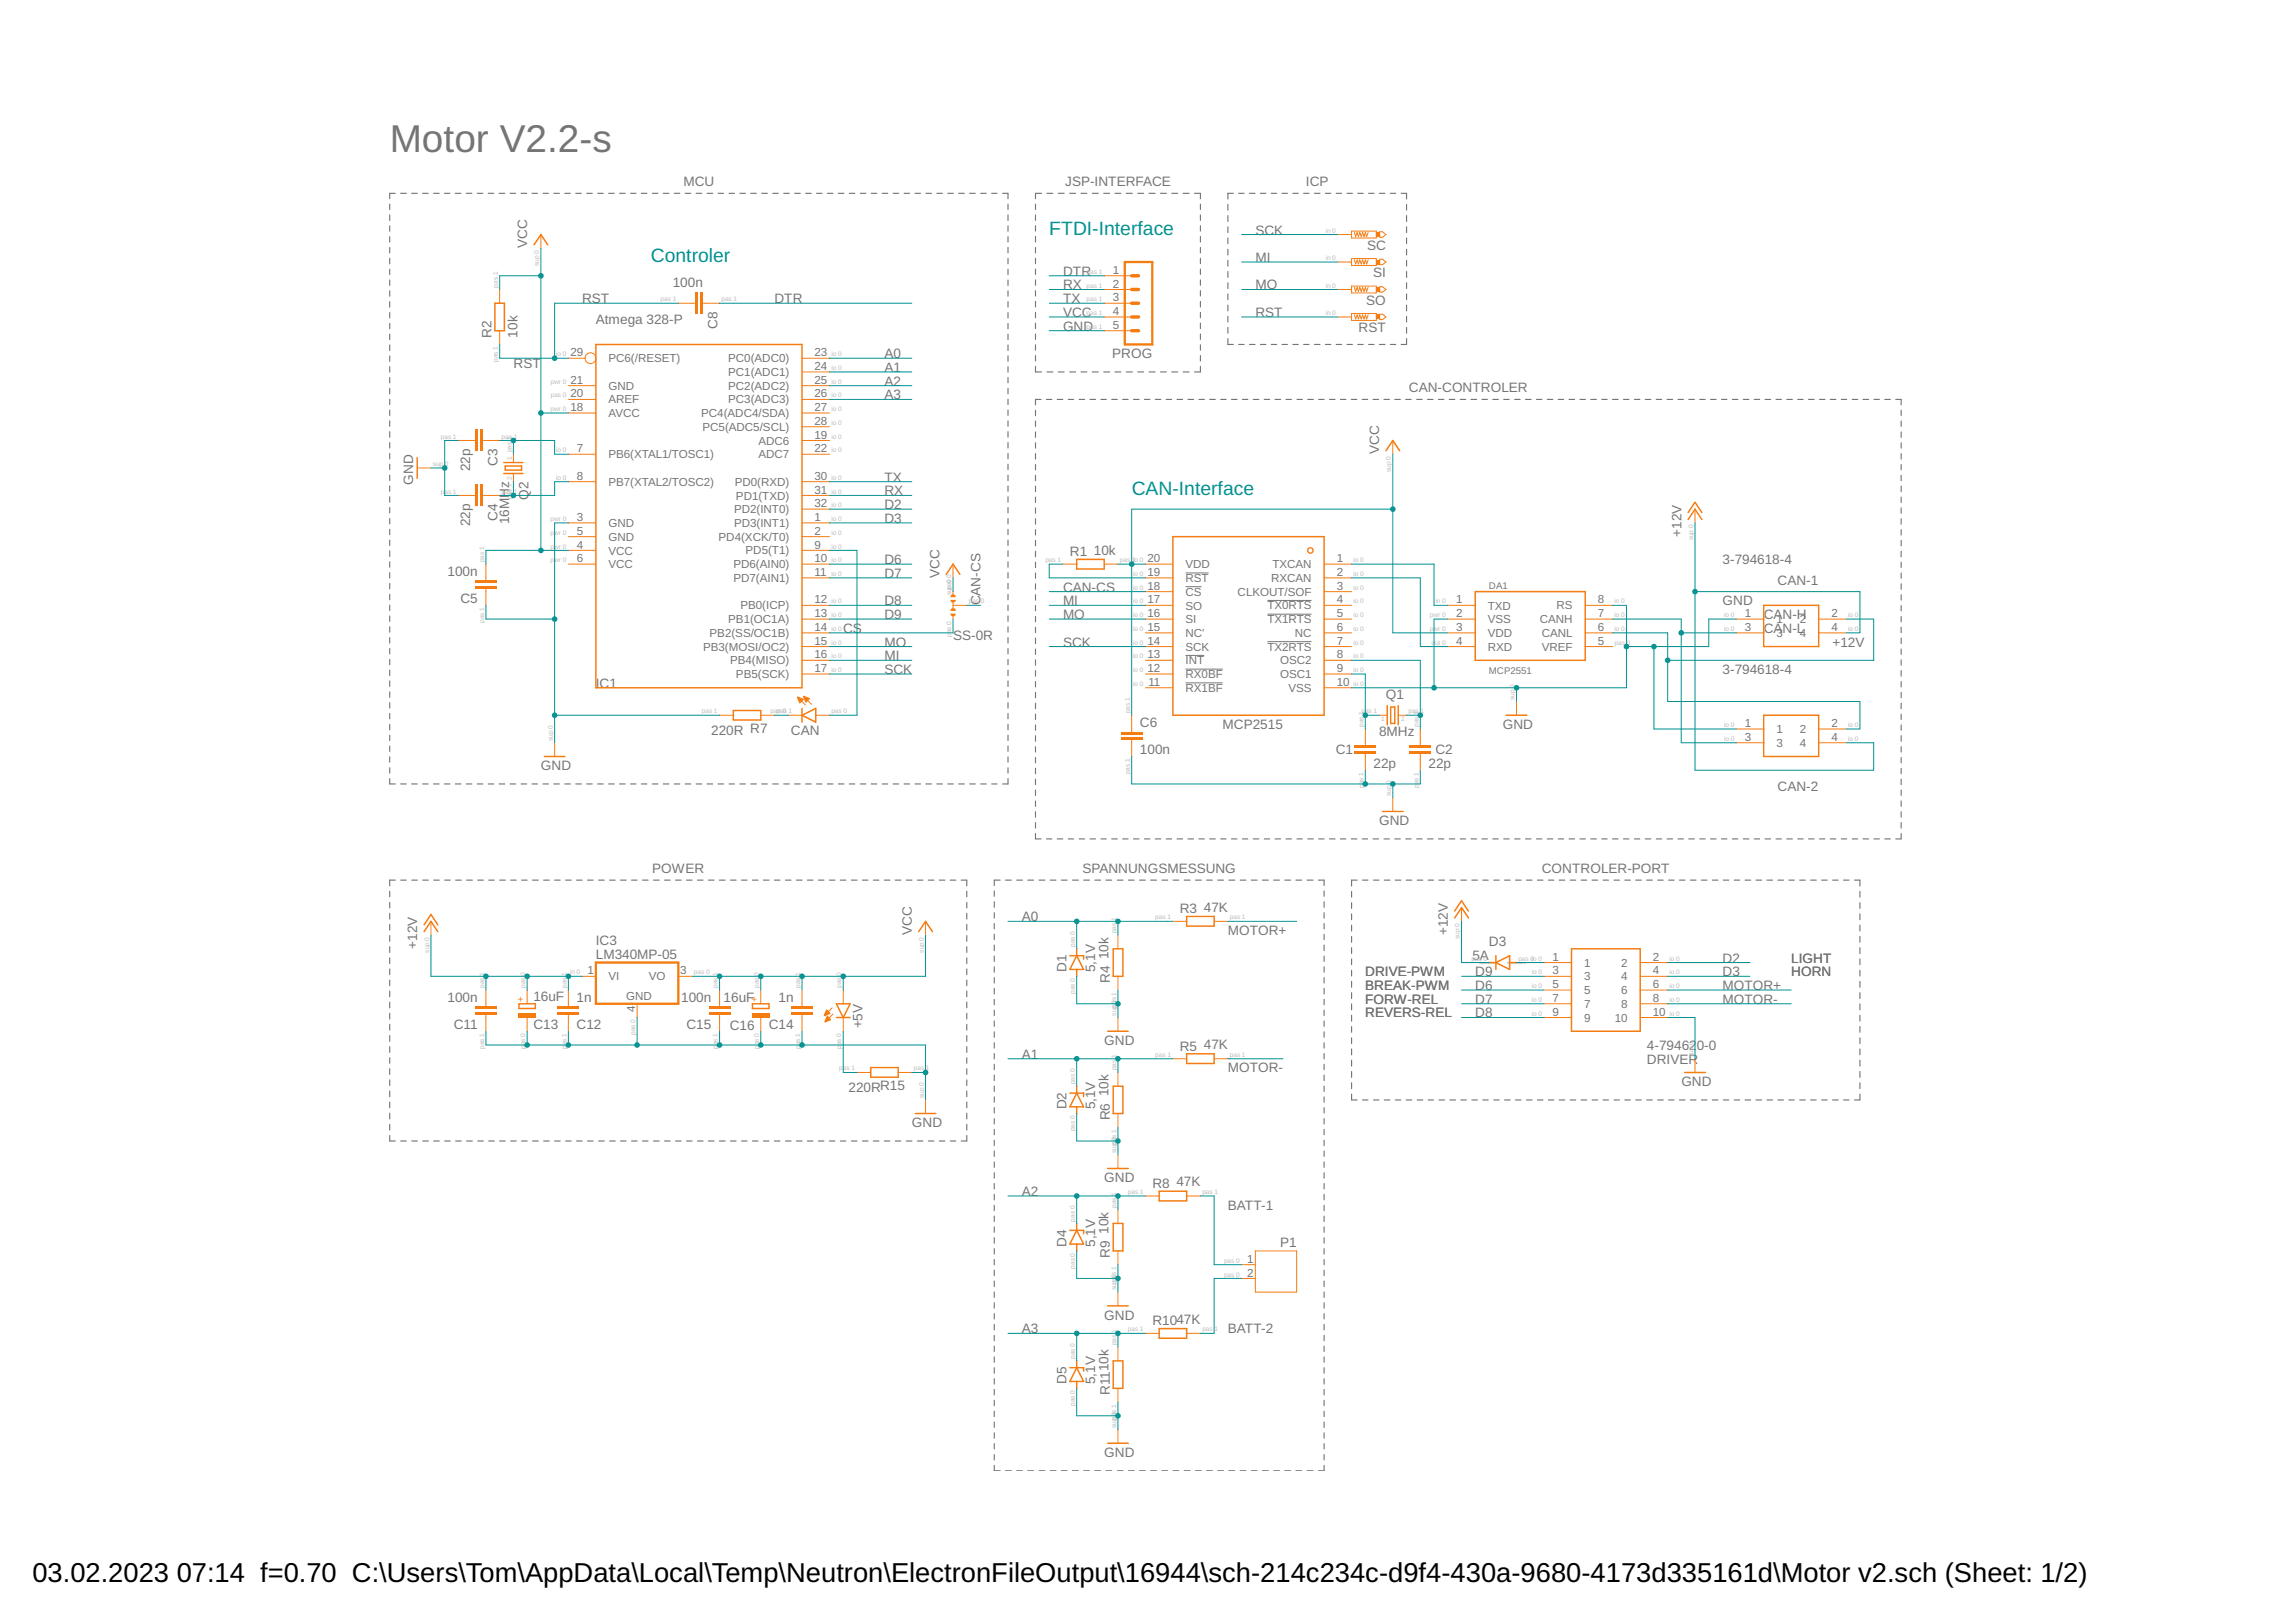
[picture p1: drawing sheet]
<svg xmlns="http://www.w3.org/2000/svg" width="297mm" height="210mm" viewBox="0 0 297 210" stroke-linecap="round" stroke-linejoin="round" font-family="sans-serif">
<defs><g id="words">
<text font-size="5" fill="#757575" x="50.4" y="19.7">Motor V2.2-s</text>
<g font-size="3.5">
<text x="4.2" y="204.7">03.02.2023</text>
<text x="22.9" y="204.7">07:14 f=0.70 C:\Users\Tom\AppData\Local\Temp\Neutron\ElectronFileOutput\16944\sch-214c234c-d9f4-430a-9680-4173d335161d\Motor v2.sch (Sheet: 1/2)</text>
</g>
<g font-size="2.5" fill="#009292">
<text x="84.2" y="33.9">Controler</text>
<text x="135.7" y="30.3">FTDI-Interface</text>
<text x="146.4" y="64.1">CAN-Interface</text>
</g>
<g font-size="1.8" fill="#757575">
<text x="88.4" y="24.1">MCU</text>
<text x="137.8" y="24.1">JSP-INTERFACE</text>
<text x="169" y="24.1">ICP</text>
<text x="68.2" y="32.1" transform="rotate(-90 68.2 32.1)">VCC</text>
<text x="137.5" y="35.7">DTR</text>
<text x="162.4" y="33.9">MI</text>
<text x="162.4" y="30.3">SCK</text>
<text x="176.9" y="32.3">SC</text>
<text x="177.6" y="35.9">SI</text>
<text x="75.3" y="39.2">RST</text>
<text x="77.1" y="41.9">Atmega 328-P</text>
<text x="87" y="37.2">100n</text>
<text x="100.2" y="39.2">DTR</text>
<text x="137.5" y="41">VCC</text>
<text x="137.5" y="39.2">TX</text>
<text x="137.5" y="37.5">RX</text>
<text x="162.4" y="37.5">MO</text>
<text x="162.4" y="41">RST</text>
<text x="176.8" y="39.4">SO</text>
<text x="63.6" y="43.7" transform="rotate(-90 63.6 43.7)">R2</text>
<text x="66.4" y="47.6">RST</text>
<text x="67" y="43.7" transform="rotate(-90 67 43.7)">10k</text>
<text x="92.8" y="42.5" transform="rotate(-90 92.8 42.5)">C8</text>
<text x="114.4" y="46.3">A0</text>
<text x="137.5" y="42.8">GND</text>
<text x="143.9" y="46.4">PROG</text>
<text x="175.8" y="43">RST</text>
<text x="114.4" y="48.1">A1</text>
<text x="114.4" y="49.9">A2</text>
<text x="114.4" y="51.7">A3</text>
<text x="182.3" y="50.8">CAN-CONTROLER</text>
<text x="178.4" y="58.8" transform="rotate(-90 178.4 58.8)">VCC</text>
<text x="53.4" y="62.7" transform="rotate(-90 53.4 62.7)">GND</text>
<text x="60.8" y="61" transform="rotate(-90 60.8 61)">22p</text>
<text x="64.4" y="60.3" transform="rotate(-90 64.4 60.3)">C3</text>
<text x="68.4" y="64.7" transform="rotate(-90 68.4 64.7)">Q2</text>
<text x="114.4" y="62.3">TX</text>
<text x="114.4" y="64.1">RX</text>
<text x="114.4" y="65.9">D2</text>
<text x="60.8" y="68.1" transform="rotate(-90 60.8 68.1)">22p</text>
<text x="64.4" y="67.4" transform="rotate(-90 64.4 67.4)">C4</text>
<text x="65.9" y="67.9" transform="rotate(-90 65.9 67.9)">16MHz</text>
<text x="114.4" y="67.7">D3</text>
<text x="138.4" y="72">R1</text>
<text x="141.5" y="71.8">10k</text>
<text x="217.5" y="69.5" transform="rotate(-90 217.5 69.5)">+12V</text>
<text x="57.9" y="74.5">100n</text>
<text x="114.4" y="73">D6</text>
<text x="114.4" y="74.8">D7</text>
<text x="121.5" y="74.8" transform="rotate(-90 121.5 74.8)">VCC</text>
<text x="137.5" y="76.6">CAN-CS</text>
<text x="222.9" y="73">3-794618-4</text>
<text x="230" y="75.7">CAN-1</text>
<text x="59.6" y="78.1">C5</text>
<text x="109.1" y="81.9">CS</text>
<text x="114.4" y="83.7">MO</text>
<text x="114.4" y="80.1">D9</text>
<text x="114.4" y="78.3">D8</text>
<text x="123.3" y="82.8">SS-0R</text>
<text x="126.9" y="78.3" transform="rotate(-90 126.9 78.3)">CAN-CS</text>
<text x="137.5" y="80.1">MO</text>
<text x="137.5" y="78.3">MI</text>
<text x="137.5" y="83.7">SCK</text>
<text x="222.9" y="78.3">GND</text>
<text x="228.2" y="80.1">CAN-H</text>
<text x="228.2" y="81.9">CAN-L</text>
<text x="237.1" y="83.7">+12V</text>
<text x="77.1" y="89">IC1</text>
<text x="114.4" y="85.5">MI</text>
<text x="114.4" y="87.2">SCK</text>
<text x="222.9" y="87.2">3-794618-4</text>
<text x="92" y="95.1">220R R7</text>
<text x="102.3" y="95.1">CAN</text>
<text x="147.5" y="94.1">C6</text>
<text x="158.2" y="94.3">MCP2515</text>
<text x="178.4" y="95.2">8MHz</text>
<text x="179.3" y="90.5">Q1</text>
<text x="194.4" y="94.3">GND</text>
<text x="70" y="99.7">GND</text>
<text x="147.5" y="97.6">100n</text>
<text x="172.8" y="97.6">C1</text>
<text x="177.7" y="99.4">22p</text>
<text x="184.8" y="99.4">22p</text>
<text x="185.7" y="97.6">C2</text>
<text x="178.4" y="106.8">GND</text>
<text x="230" y="102.3">CAN-2</text>
<text x="84.4" y="113">POWER</text>
<text x="140" y="113">SPANNUNGSMESSUNG</text>
<text x="199.5" y="113">CONTROLER-PORT</text>
<text x="132.2" y="119.2">A0</text>
<text x="152.6" y="118.2">R3</text>
<text x="155.7" y="118">47K</text>
<text x="54" y="122.8" transform="rotate(-90 54 122.8)">+12V</text>
<text x="77.1" y="124.1">LM340MP-05</text>
<text x="77.1" y="122.3">IC3</text>
<text x="118" y="121" transform="rotate(-90 118 121)">VCC</text>
<text x="138" y="125.8" transform="rotate(-90 138 125.8)">D1</text>
<text x="141.7" y="125.8" transform="rotate(-90 141.7 125.8)">5,1V</text>
<text x="143.4" y="124.1" transform="rotate(-90 143.4 124.1)">10k</text>
<text x="158.9" y="121">MOTOR+</text>
<text x="187.3" y="121" transform="rotate(-90 187.3 121)">+12V</text>
<text x="190.5" y="124.2">5A</text>
<text x="192.6" y="122.4">D3</text>
<text x="222.9" y="124.6">D2</text>
<text x="231.7" y="124.6">LIGHT</text>
<text x="57.9" y="129.6">100n</text>
<text x="69" y="129.6">16uF</text>
<text x="74.6" y="129.6">1n</text>
<text x="88.1" y="129.6">100n</text>
<text x="93.6" y="129.7">16uF</text>
<text x="100.7" y="129.6">1n</text>
<text x="143.6" y="127.2" transform="rotate(-90 143.6 127.2)">R4</text>
<text x="176.6" y="126.3">DRIVE-PWM</text>
<text x="176.6" y="128.1">BREAK-PWM</text>
<text x="176.6" y="129.9">FORW-REL</text>
<text x="176.6" y="131.7">REVERS-REL</text>
<text x="190.9" y="126.3">D9</text>
<text x="190.9" y="131.7">D8</text>
<text x="190.9" y="128.1">D6</text>
<text x="190.9" y="129.9">D7</text>
<text x="222.9" y="126.3">D3</text>
<text x="222.9" y="128.1">MOTOR+</text>
<text x="222.9" y="129.9">MOTOR-</text>
<text x="231.7" y="126.3">HORN</text>
<text x="58.7" y="133.2">C11</text>
<text x="69" y="133.1">C13</text>
<text x="74.6" y="133.2">C12</text>
<text x="88.8" y="133.2">C15</text>
<text x="94.4" y="133.3">C16</text>
<text x="99.5" y="133.2">C14</text>
<text x="111.6" y="133.1" transform="rotate(-90 111.6 133.1)">+5V</text>
<text x="132.2" y="137">A1</text>
<text x="142.9" y="135.2">GND</text>
<text x="152.6" y="136">R5</text>
<text x="155.7" y="135.8">47K</text>
<text x="213.1" y="135.9">4-79462</text>
<text x="213.1" y="137.6">DRIVER</text>
<text x="219.5" y="135.9">0-0</text>
<text x="109.8" y="141.3">220RR15</text>
<text x="138" y="143.6" transform="rotate(-90 138 143.6)">D2</text>
<text x="141.7" y="143.6" transform="rotate(-90 141.7 143.6)">5,1V</text>
<text x="143.4" y="141.9" transform="rotate(-90 143.4 141.9)">10k</text>
<text x="158.9" y="138.8">MOTOR-</text>
<text x="217.5" y="140.6">GND</text>
<text x="118" y="145.9">GND</text>
<text x="143.6" y="145" transform="rotate(-90 143.6 145)">R6</text>
<text x="132.2" y="154.8">A2</text>
<text x="142.9" y="153">GND</text>
<text x="149.1" y="153.7">R8</text>
<text x="152.2" y="153.5">47K</text>
<text x="138" y="161.4" transform="rotate(-90 138 161.4)">D4</text>
<text x="141.7" y="161.4" transform="rotate(-90 141.7 161.4)">5,1V</text>
<text x="143.4" y="159.7" transform="rotate(-90 143.4 159.7)">10k</text>
<text x="158.9" y="156.6">BATT-1</text>
<text x="165.6" y="161.4">P1</text>
<text x="143.6" y="162.8" transform="rotate(-90 143.6 162.8)">R9</text>
<text x="132.2" y="172.6">A3</text>
<text x="142.9" y="170.8">GND</text>
<text x="149.1" y="171.5">R1047K</text>
<text x="158.9" y="172.6">BATT-2</text>
<text x="138" y="179.1" transform="rotate(-90 138 179.1)">D5</text>
<text x="141.7" y="179.1" transform="rotate(-90 141.7 179.1)">5,1V</text>
<text x="143.6" y="180.6" transform="rotate(-90 143.6 180.6)">R1110k</text>
<text x="142.9" y="188.6">GND</text>
</g>
<g font-size="1.5" fill="#757575">
<text x="144" y="35.4">1</text>
<text x="144" y="37.2">2</text>
<text x="144" y="39">3</text>
<text x="144" y="40.8">4</text>
<text x="73.8" y="46.1">29</text>
<text x="78.7" y="46.9">PC6(/RESET)</text>
<text x="94.2" y="46.9">PC0(ADC0)</text>
<text x="105.4" y="47.9">24</text>
<text x="105.4" y="46.1">23</text>
<text x="144" y="42.5">5</text>
<text x="73.8" y="49.7">21</text>
<text x="73.8" y="51.4">20</text>
<text x="73.8" y="53.2">18</text>
<text x="78.7" y="50.4">GND</text>
<text x="78.7" y="52.2">AREF</text>
<text x="78.7" y="54">AVCC</text>
<text x="90.7" y="54">PC4(ADC4/SDA)</text>
<text x="94.2" y="52.2">PC3(ADC3)</text>
<text x="94.2" y="50.4">PC2(ADC2)</text>
<text x="94.2" y="48.6">PC1(ADC1)</text>
<text x="105.4" y="53.2">27</text>
<text x="105.4" y="51.4">26</text>
<text x="105.4" y="49.7">25</text>
<text x="74.6" y="58.5">7</text>
<text x="78.7" y="59.3">PB6(XTAL1/TOSC1)</text>
<text x="90.9" y="55.8">PC5(ADC5/SCL)</text>
<text x="98.1" y="59.3">ADC7</text>
<text x="98.1" y="57.5">ADC6</text>
<text x="105.4" y="58.5">22</text>
<text x="105.4" y="56.8">19</text>
<text x="105.4" y="55">28</text>
<text x="74.6" y="62.1">8</text>
<text x="78.7" y="62.9">PB7(XTAL2/TOSC2)</text>
<text x="95" y="62.9">PD0(RXD)</text>
<text x="95.2" y="64.6">PD1(TXD)</text>
<text x="105.4" y="65.7">32</text>
<text x="105.4" y="63.9">31</text>
<text x="105.4" y="62.1">30</text>
<text x="74.6" y="67.4">3</text>
<text x="74.6" y="69.2">5</text>
<text x="74.6" y="71">4</text>
<text x="78.7" y="68.2">GND</text>
<text x="78.7" y="70">GND</text>
<text x="78.7" y="71.8">VCC</text>
<text x="93" y="70">PD4(XCK/T0)</text>
<text x="95" y="68.2">PD3(INT1)</text>
<text x="95" y="66.4">PD2(INT0)</text>
<text x="96.5" y="71.8">PD5(T1)</text>
<text x="105.4" y="71">9</text>
<text x="105.4" y="69.2">2</text>
<text x="105.4" y="67.4">1</text>
<text x="74.6" y="72.8">6</text>
<text x="78.7" y="73.5">VCC</text>
<text x="94.9" y="75.3">PD7(AIN1)</text>
<text x="94.9" y="73.5">PD6(AIN0)</text>
<text x="105.4" y="74.5">11</text>
<text x="105.4" y="72.8">10</text>
<text x="148.5" y="76.3">18</text>
<text x="148.5" y="74.5">19</text>
<text x="148.5" y="72.8">20</text>
<text x="153.4" y="77.1">CS</text>
<text x="153.4" y="75.3">RST</text>
<text x="153.4" y="73.5">VDD</text>
<text x="160.1" y="77.1">CLKOUT/SOF</text>
<text x="164.4" y="75.3">RXCAN</text>
<text x="164.6" y="73.5">TXCAN</text>
<text x="172.9" y="72.8">1</text>
<text x="172.9" y="74.5">2</text>
<text x="172.9" y="76.3">3</text>
<text x="91.8" y="82.4">PB2(SS/OC1B)</text>
<text x="94.2" y="80.6">PB1(OC1A)</text>
<text x="95.8" y="78.9">PB0(ICP)</text>
<text x="105.4" y="83.4">15</text>
<text x="105.4" y="81.6">14</text>
<text x="105.4" y="79.9">13</text>
<text x="105.4" y="78.1">12</text>
<text x="148.5" y="83.4">14</text>
<text x="148.5" y="81.6">15</text>
<text x="148.5" y="79.9">16</text>
<text x="148.5" y="78.1">17</text>
<text x="153.4" y="82.4">NC'</text>
<text x="153.4" y="80.7">SI</text>
<text x="153.4" y="78.9">SO</text>
<text x="164" y="78.9">TX0RTS</text>
<text x="164" y="80.6">TX1RTS</text>
<text x="167.5" y="82.4">NC</text>
<text x="172.9" y="78.1">4</text>
<text x="172.9" y="79.9">5</text>
<text x="172.9" y="81.6">6</text>
<text x="172.9" y="83.4">7</text>
<text x="188.4" y="83.4">4</text>
<text x="188.4" y="78.1">1</text>
<text x="188.4" y="81.6">3</text>
<text x="188.4" y="79.9">2</text>
<text x="192.5" y="78.9">TXD</text>
<text x="192.5" y="82.4">VDD</text>
<text x="192.5" y="80.7">VSS</text>
<text x="199.2" y="80.6">CANH</text>
<text x="199.5" y="82.4">CANL</text>
<text x="201.4" y="78.9">RS</text>
<text x="206.7" y="79.9">7</text>
<text x="206.7" y="81.6">6</text>
<text x="206.7" y="78.1">8</text>
<text x="206.7" y="83.4">5</text>
<text x="225.7" y="79.9">1</text>
<text x="225.7" y="81.6">3</text>
<text x="229.8" y="80.7">1</text>
<text x="229.8" y="82.4">3</text>
<text x="232.8" y="80.6">2</text>
<text x="232.8" y="82.4">4</text>
<text x="236.9" y="79.9">2</text>
<text x="236.9" y="81.6">4</text>
<text x="91" y="84.2">PB3(MOSI/OC2)</text>
<text x="94.5" y="86">PB4(MISO)</text>
<text x="95.2" y="87.8">PB5(SCK)</text>
<text x="105.4" y="87">17</text>
<text x="105.4" y="85.2">16</text>
<text x="148.5" y="87">12</text>
<text x="148.5" y="85.2">13</text>
<text x="148.6" y="88.8">11</text>
<text x="153.4" y="89.5">RX1BF</text>
<text x="153.4" y="87.8">RX0BF</text>
<text x="153.4" y="86">INT</text>
<text x="153.4" y="84.2">SCK</text>
<text x="164" y="84.2">TX2RTS</text>
<text x="165.6" y="86">OSC2</text>
<text x="165.6" y="87.8">OSC1</text>
<text x="166.7" y="89.5">VSS</text>
<text x="172.9" y="85.2">8</text>
<text x="172.9" y="87">9</text>
<text x="172.9" y="88.8">10</text>
<text x="192.5" y="84.2">RXD</text>
<text x="199.5" y="84.2">VREF</text>
<text x="225.7" y="94.1">1</text>
<text x="225.7" y="95.9">3</text>
<text x="229.8" y="94.9">1</text>
<text x="232.8" y="94.9">2</text>
<text x="236.9" y="94.1">2</text>
<text x="236.9" y="95.9">4</text>
<text x="229.8" y="96.7">3</text>
<text x="232.8" y="96.6">4</text>
<text x="200.8" y="124.3">1</text>
<text x="204.9" y="125.1">1</text>
<text x="209.7" y="125.1">2</text>
<text x="213.8" y="124.3">2</text>
<text x="76" y="126.1">1</text>
<text x="78.7" y="126.9">VI</text>
<text x="81" y="129.4">GND</text>
<text x="82.2" y="131" transform="rotate(-90 82.2 131)">4</text>
<text x="84" y="126.9">VO</text>
<text x="88" y="126.1">3</text>
<text x="200.8" y="126.1">3</text>
<text x="200.8" y="127.9">5</text>
<text x="200.8" y="129.6">7</text>
<text x="200.8" y="131.4">9</text>
<text x="204.9" y="126.9">3</text>
<text x="204.9" y="128.6">5</text>
<text x="204.9" y="130.4">7</text>
<text x="209.7" y="126.9">4</text>
<text x="209.7" y="128.6">6</text>
<text x="209.7" y="130.4">8</text>
<text x="213.8" y="126.1">4</text>
<text x="213.8" y="127.9">6</text>
<text x="213.8" y="129.6">8</text>
<text x="213.8" y="131.4">10</text>
<text x="204.9" y="132.2">9</text>
<text x="208.9" y="132.2">10</text>
<text x="161.3" y="165.2">2</text>
<text x="161.3" y="163.4">1</text>
</g>
<g font-size="1.2" fill="#757575">
<text x="192.6" y="76.2">DA1</text>
<text x="192.6" y="87.2">MCP2551</text>
</g>
<g font-size="1.2" fill="#f57c10">
<text x="67.8" y="129.6" transform="rotate(-90 67.8 129.6)">+</text>
<text x="98" y="129.6" transform="rotate(-90 98 129.6)">+</text>
</g>
<g font-size=".8" fill="#bbb">
<text x="69.7" y="34.4" transform="rotate(-90 69.7 34.4)">sup 0</text>
<text x="140.6" y="35.4">pas 1</text>
<text x="171.5" y="30.1">in 0</text>
<text x="171.5" y="33.7">in 0</text>
<text x="64.4" y="37.2" transform="rotate(-90 64.4 37.2)">pas 1</text>
<text x="85.5" y="39">pas 1</text>
<text x="93.3" y="39">pas 1</text>
<text x="140.6" y="37.2">pas 1</text>
<text x="140.6" y="39">pas 1</text>
<text x="140.6" y="40.8">pas 1</text>
<text x="171.5" y="37.2">in 0</text>
<text x="171.5" y="40.8">in 0</text>
<text x="64.4" y="46.8" transform="rotate(-90 64.4 46.8)">pas 1</text>
<text x="71.9" y="46.1">io 0</text>
<text x="107.6" y="47.9">io 0</text>
<text x="107.6" y="46.1">io 0</text>
<text x="140.6" y="42.5">pas 1</text>
<text x="71.2" y="49.7">pwr 0</text>
<text x="71.2" y="53.2">pwr 0</text>
<text x="71.3" y="51.4">pas 0</text>
<text x="57" y="56.8">pas 1</text>
<text x="64.9" y="56.8">pas 1</text>
<text x="66.2" y="59.5" transform="rotate(-90 66.2 59.5)">1 pas 1</text>
<text x="71.9" y="58.5">io 0</text>
<text x="56" y="60.3">sup</text>
<text x="57" y="63.9">pas 1</text>
<text x="57.5" y="60.3">0</text>
<text x="64.9" y="63.9">pas 1</text>
<text x="66.2" y="64.6" transform="rotate(-90 66.2 64.6)">pas 1</text>
<text x="71.9" y="62.1">io 0</text>
<text x="107.6" y="65.7">io 0</text>
<text x="107.6" y="62.1">io 0</text>
<text x="179.9" y="61" transform="rotate(-90 179.9 61)">sup 0</text>
<text x="71.2" y="67.4">pwr 0</text>
<text x="71.2" y="69.2">pwr 0</text>
<text x="71.2" y="71">pwr 0</text>
<text x="107.6" y="67.4">io 0</text>
<text x="219" y="69.9" transform="rotate(-90 219 69.9)">sup 0</text>
<text x="62.6" y="72.8" transform="rotate(-90 62.6 72.8)">pas 1</text>
<text x="71.2" y="72.8">pwr 0</text>
<text x="107.6" y="74.5">io 0</text>
<text x="107.6" y="72.8">io 0</text>
<text x="123.1" y="77" transform="rotate(-90 123.1 77)">suppa0s 0</text>
<text x="135.2" y="72.8">pas 1</text>
<text x="144.9" y="72.8">pas</text>
<text x="146.5" y="72.8">1io 0</text>
<text x="146.6" y="76.3">io 0</text>
<text x="146.6" y="74.5">io 0</text>
<text x="175.1" y="72.8">io 0</text>
<text x="175.1" y="74.5">io 0</text>
<text x="62.6" y="80.6" transform="rotate(-90 62.6 80.6)">pas 1</text>
<text x="107.6" y="81.6">io 0</text>
<text x="107.6" y="79.9">io 0</text>
<text x="107.6" y="78.1">io 0</text>
<text x="123.1" y="82.4" transform="rotate(-90 123.1 82.4)">pas 0</text>
<text x="125.3" y="78.1">pas 0</text>
<text x="146.6" y="83.4">io 0</text>
<text x="146.6" y="81.6">io 0</text>
<text x="146.6" y="79.9">io 0</text>
<text x="146.6" y="78.1">io 0</text>
<text x="185" y="81.6">pwr 0</text>
<text x="185" y="79.9">pwr 0</text>
<text x="185.2" y="83.4">o</text>
<text x="185.7" y="83.4">ut 0</text>
<text x="185.7" y="78.1">in 0</text>
<text x="208.9" y="79.9">io 0</text>
<text x="208.9" y="81.6">io 0</text>
<text x="208.9" y="78.1">in 0</text>
<text x="208.9" y="83.4">pas</text>
<text x="210.4" y="83.4">0</text>
<text x="223" y="79.9">io 0</text>
<text x="223" y="81.6">io 0</text>
<text x="239.1" y="79.9">io 0</text>
<text x="239.1" y="81.6">io 0</text>
<text x="107.6" y="87">io 0</text>
<text x="107.6" y="85.2">io 0</text>
<text x="146.6" y="88.8">io 0</text>
<text x="146.6" y="87">io 0</text>
<text x="146.6" y="85.2">io 0</text>
<text x="175.1" y="85.2">io 0</text>
<text x="175.1" y="87">io 0</text>
<text x="175.1" y="88.8">io 0</text>
<text x="195.9" y="89" transform="rotate(-90 195.9 89)">0</text>
<text x="71.5" y="95.9" transform="rotate(-90 71.5 95.9)">sup 0</text>
<text x="90.8" y="92.3">pas 1</text>
<text x="99.7" y="92.3">papsa0s 1</text>
<text x="107.6" y="92.3">pas 0</text>
<text x="146.2" y="92.3" transform="rotate(-90 146.2 92.3)">pas 1</text>
<text x="176.1" y="92.3">pas 1</text>
<text x="176.4" y="94.1" transform="rotate(-90 176.4 94.1)">pas 1</text>
<text x="178.7" y="93.4">1</text>
<text x="181.3" y="93.4">2</text>
<text x="182.2" y="92.3">pas</text>
<text x="183.5" y="94.1" transform="rotate(-90 183.5 94.1)">pas 1</text>
<text x="183.8" y="92.3">1</text>
<text x="195.9" y="90.5" transform="rotate(-90 195.9 90.5)">sup</text>
<text x="223" y="94.1">io 0</text>
<text x="223" y="95.9">io 0</text>
<text x="239.1" y="94.1">io 0</text>
<text x="239.1" y="95.9">io 0</text>
<text x="146.2" y="100.2" transform="rotate(-90 146.2 100.2)">pas 1</text>
<text x="176.4" y="102" transform="rotate(-90 176.4 102)">pas 1</text>
<text x="179.9" y="101.4" transform="rotate(-90 179.9 101.4)">0</text>
<text x="183.5" y="102" transform="rotate(-90 183.5 102)">pas 1</text>
<text x="179.9" y="103" transform="rotate(-90 179.9 103)">sup</text>
<text x="144.4" y="119.2" transform="rotate(-90 144.4 119.2)">1</text>
<text x="149.5" y="119">pas 1</text>
<text x="159.1" y="119">pas 1</text>
<text x="55.5" y="123.3" transform="rotate(-90 55.5 123.3)">sup 0</text>
<text x="119.5" y="123.3" transform="rotate(-90 119.5 123.3)">sup 0</text>
<text x="139.1" y="122.5" transform="rotate(-90 139.1 122.5)">pas 0</text>
<text x="144.4" y="120.8" transform="rotate(-90 144.4 120.8)">pas</text>
<text x="188.8" y="121.5" transform="rotate(-90 188.8 121.5)">sup 0</text>
<text x="190.4" y="124.3">pas 0</text>
<text x="196.4" y="124.3">pas 0io 0</text>
<text x="62.6" y="127.9" transform="rotate(-90 62.6 127.9)">pas</text>
<text x="62.6" y="126.3" transform="rotate(-90 62.6 126.3)">1</text>
<text x="68" y="127.9" transform="rotate(-90 68 127.9)">pas</text>
<text x="68" y="126.3" transform="rotate(-90 68 126.3)">0</text>
<text x="73.3" y="127.9" transform="rotate(-90 73.3 127.9)">pas</text>
<text x="73.3" y="126.3" transform="rotate(-90 73.3 126.3)">1</text>
<text x="73.7" y="126.1">in 0</text>
<text x="89.8" y="126.1">pas 0</text>
<text x="92.8" y="127.9" transform="rotate(-90 92.8 127.9)">pas</text>
<text x="92.8" y="126.3" transform="rotate(-90 92.8 126.3)">1</text>
<text x="98.2" y="127.9" transform="rotate(-90 98.2 127.9)">pas</text>
<text x="98.2" y="126.3" transform="rotate(-90 98.2 126.3)">0</text>
<text x="103.5" y="127.9" transform="rotate(-90 103.5 127.9)">pas</text>
<text x="103.5" y="126.3" transform="rotate(-90 103.5 126.3)">1</text>
<text x="108.8" y="127.9" transform="rotate(-90 108.8 127.9)">pas</text>
<text x="108.8" y="126.3" transform="rotate(-90 108.8 126.3)">0</text>
<text x="139.1" y="128.6" transform="rotate(-90 139.1 128.6)">pas 0</text>
<text x="144.4" y="131.4" transform="rotate(-90 144.4 131.4)">suppas 1</text>
<text x="144.4" y="129.9" transform="rotate(-90 144.4 129.9)">0</text>
<text x="198.2" y="126.1">io 0</text>
<text x="198.2" y="127.9">io 0</text>
<text x="198.2" y="129.6">io 0</text>
<text x="198.2" y="131.4">io 0</text>
<text x="216" y="126.1">io 0</text>
<text x="216" y="127.9">io 0</text>
<text x="216" y="129.6">io 0</text>
<text x="62.6" y="135.7" transform="rotate(-90 62.6 135.7)">pas 1</text>
<text x="68" y="135.7" transform="rotate(-90 68 135.7)">pas 0</text>
<text x="73.3" y="135.7" transform="rotate(-90 73.3 135.7)">pas 1</text>
<text x="82.2" y="134" transform="rotate(-90 82.2 134)">pas 0</text>
<text x="92.8" y="135.7" transform="rotate(-90 92.8 135.7)">pas 1</text>
<text x="98.2" y="135.7" transform="rotate(-90 98.2 135.7)">pas 0</text>
<text x="103.5" y="135.7" transform="rotate(-90 103.5 135.7)">pas 1</text>
<text x="108.8" y="135.7" transform="rotate(-90 108.8 135.7)">pas 0</text>
<text x="144.4" y="137" transform="rotate(-90 144.4 137)">1</text>
<text x="149.5" y="136.8">pas 1</text>
<text x="159.1" y="136.8">pas 1</text>
<text x="219" y="136.8" transform="rotate(-90 219 136.8)">sup 0</text>
<text x="108.6" y="138.5">pas 1</text>
<text x="118.2" y="138.5">pas</text>
<text x="119.5" y="142.1" transform="rotate(-90 119.5 142.1)">sup 0</text>
<text x="119.8" y="138.5">1</text>
<text x="139.1" y="140.3" transform="rotate(-90 139.1 140.3)">pas 0</text>
<text x="144.4" y="138.5" transform="rotate(-90 144.4 138.5)">pas</text>
<text x="139.1" y="146.4" transform="rotate(-90 139.1 146.4)">pas 0</text>
<text x="144.4" y="149.2" transform="rotate(-90 144.4 149.2)">suppas 1</text>
<text x="144.4" y="147.7" transform="rotate(-90 144.4 147.7)">0</text>
<text x="144.4" y="154.7" transform="rotate(-90 144.4 154.7)">1</text>
<text x="145.9" y="154.5">pas 1</text>
<text x="155.6" y="154.5">pas 1</text>
<text x="139.1" y="158.1" transform="rotate(-90 139.1 158.1)">pas 0</text>
<text x="144.4" y="156.3" transform="rotate(-90 144.4 156.3)">pas</text>
<text x="139.1" y="164.2" transform="rotate(-90 139.1 164.2)">pas 0</text>
<text x="144.4" y="167" transform="rotate(-90 144.4 167)">suppas 1</text>
<text x="144.4" y="165.4" transform="rotate(-90 144.4 165.4)">0</text>
<text x="158.4" y="165.2">pas 0</text>
<text x="158.4" y="163.4">pas 0</text>
<text x="144.4" y="172.5" transform="rotate(-90 144.4 172.5)">1</text>
<text x="145.9" y="172.3">pas 1</text>
<text x="155.6" y="172.3">pas</text>
<text x="157.1" y="172.3">1</text>
<text x="139.1" y="175.9" transform="rotate(-90 139.1 175.9)">pas 0</text>
<text x="144.4" y="174.1" transform="rotate(-90 144.4 174.1)">pas</text>
<text x="139.1" y="181.9" transform="rotate(-90 139.1 181.9)">pas 0</text>
<text x="144.4" y="184.7" transform="rotate(-90 144.4 184.7)">suppas 1</text>
<text x="144.4" y="183.2" transform="rotate(-90 144.4 183.2)">0</text>
</g>
<g font-size=".4" fill="#808080">
<text x="191.4" y="124.7">SpiceOrder 2</text>
<text x="195" y="124.7">SpiceOrder 1</text>
</g>
</g></defs>
<g fill="none" stroke="#757575" stroke-width=".15">
<path d="M50.4 26.4v.7M50.4 27.8v.7M50.4 29.2v.7M50.4 30.6v.7M50.4 32v.7M50.4 33.4v.7M50.4 34.8v.7M50.4 36.2v.7M50.4 37.6v.7M50.4 39v.8M51.1 25h-.7v.7M51.8 25h.8"/>
<path d="M53.3 25h.7M54.7 25h.7M56.1 25h.7M57.5 25h.7M58.9 25h.7M60.3 25h.7M61.7 25h.8M63.2 25h.7M64.6 25h.7M66 25h.7M67.4 25h.7M68.8 25h.7"/>
<path d="M70.3 25h.7M71.6 25h.8M73.1 25h.7M74.5 25h.7M75.9 25h.7M77.3 25h.7M78.7 25h.8M80.2 25h.7M81.6 25h.7M83 25h.7M84.4 25h.7M85.8 25h.7"/>
<path d="M87.2 25h.7M88.6 25h.8M90.1 25h.7M91.5 25h.7M92.9 25h.7M94.3 25h.7M95.7 25h.7M97.1 25h.8M98.6 25h.7M100 25h.7M101.4 25h.7M102.8 25h.7"/>
<path d="M104.2 25h.7M105.6 25h.7M107 25h.8M108.5 25h.7M109.9 25h.7M111.3 25h.7M112.7 25h.7M114.1 25h.8M115.5 25h.8M117 25h.7M118.4 25h.7M119.8 25h.7"/>
<path d="M121.2 25h.7M122.6 25h.7M124 25h.8M125.5 25h.7M126.9 25h.7M128.3 25h.7M129.7 25h.7v.7M130.4 26.4v.7M130.4 27.8v.7M130.4 29.2v.7M130.4 30.6v.7M130.4 32v.7"/>
<path d="M130.4 33.4v.7M130.4 34.8v.7M130.4 36.2v.7M130.4 37.6v.7M130.4 39v.8M134 26.4v.7M134 27.8v.7M134 29.2v.7M134 30.6v.7M134 32v.7M134 33.4v.7M134 34.8v.7"/>
<path d="M134 36.2v.7M134 37.6v.7M134 39v.7M134.7 25h-.7v.7M135.4 25h.8M136.9 25h.8M138.4 25h.7M139.8 25h.8M141.3 25h.8M142.8 25h.8M144.3 25h.7M145.7 25h.8"/>
<path d="M147.2 25h.8M148.7 25h.7M150.1 25h.8M151.6 25h.8M153.1 25h.7M154.5 25h.8v.7M155.3 26.4v.7M155.3 27.8v.7M155.3 29.2v.7M155.3 30.6v.7M155.3 32v.7M155.3 33.4v.7"/>
<path d="M155.3 34.8v.7M155.3 36.2v.7M155.3 37.6v.7M155.3 39v.7M158.9 26.5v.7M158.9 27.9v.8M158.9 29.4v.7M158.9 30.8v.7M158.9 32.3v.7M158.9 33.7v.7M158.9 35.1v.8M158.9 36.6v.7"/>
<path d="M158.9 38v.8M158.9 39.5v.7M159.6 25h-.7v.8M160.3 25h.7M161.6 25h.8M163.1 25h.7M164.5 25h.7M165.9 25h.7M167.3 25h.7M168.7 25h.7M170.1 25h.7M171.5 25h.7"/>
<path d="M172.9 25h.7M174.3 25h.7M175.7 25h.7M177.1 25h.7M178.5 25h.7M179.9 25h.7M181.3 25h.7v.8M182 26.5v.7M182 27.9v.8M182 29.4v.7M182 30.8v.7M182 32.3v.7"/>
<path d="M182 33.7v.7M182 35.1v.8M182 36.6v.7M182 38v.8M182 39.5v.7M50.4 40.4v.7M50.4 41.8v.7M50.4 43.2v.7M50.4 44.6v.8M50.4 46.1v.7M50.4 47.5v.7M50.4 48.9v.7"/>
<path d="M50.4 50.2v.8M50.4 51.7v.7M50.4 53.1v.7M50.4 54.5v.7M50.4 55.9v.7M50.4 57.3v.7M50.4 58.7v.7M130.4 40.4v.7M130.4 41.8v.7M130.4 43.2v.7M130.4 44.6v.8M130.4 46.1v.7"/>
<path d="M130.4 47.5v.7M130.4 48.9v.7M130.4 50.2v.8M130.4 51.7v.7M130.4 53.1v.7M130.4 54.5v.7M130.4 55.9v.7M130.4 57.3v.7M130.4 58.7v.7M134 40.4v.7M134 41.8v.7M134 43.2v.7"/>
<path d="M134 44.6v.7M134 46v.7M134 47.4v.7h.7M134 53.1v.7M134 54.5v.7M134 55.9v.7M134 57.3v.7M134 58.7v.7M134.7 51.7h-.7v.7M135.4 51.7h.7M135.4 48.1h.8M136.8 51.7h.7"/>
<path d="M136.9 48.1h.8M138.2 51.7h.7M138.4 48.1h.7M139.6 51.7h.7M139.8 48.1h.8M141 51.7h.7M141.3 48.1h.8M142.4 51.7h.7M142.8 48.1h.8M143.8 51.7h.7M144.3 48.1h.7M145.2 51.7h.7"/>
<path d="M145.7 48.1h.8M146.6 51.7h.8M147.2 48.1h.8M148.1 51.7h.7M148.7 48.1h.7M149.5 51.7h.7M150.1 48.1h.8M150.9 51.7h.7M151.6 48.1h.8M152.3 51.7h.7M153.1 48.1h.7M153.7 51.7h.7"/>
<path d="M155.1 51.7h.7M155.3 40.4v.7M155.3 41.8v.7M155.3 43.2v.7M155.3 44.6v.7M155.3 46v.7M155.3 47.4v.7h-.8M156.5 51.7h.7M157.9 51.7h.7M158.9 40.9v.8M158.9 42.4v.7M158.9 43.8v.8h.7"/>
<path d="M159.3 51.7h.7M160.3 44.6h.7M160.7 51.7h.7M161.6 44.6h.8M162.1 51.7h.8M163.1 44.6h.7M163.6 51.7h.7M164.5 44.6h.7M165 51.7h.7M165.9 44.6h.7M166.4 51.7h.7M167.3 44.6h.7"/>
<path d="M167.8 51.7h.7M168.7 44.6h.7M169.2 51.7h.7M170.1 44.6h.7M170.6 51.7h.7M171.5 44.6h.7M172 51.7h.7M172.9 44.6h.7M173.4 51.7h.7M174.3 44.6h.7M174.8 51.7h.7M175.7 44.6h.7"/>
<path d="M176.2 51.7h.7M177.1 44.6h.7M177.6 51.7h.8M178.5 44.6h.7M179 51.7h.7M179.9 44.6h.7M180.4 51.7h.8M181.9 51.7h.7M182 40.9v.8M182 42.4v.7M182 43.8v.8h-.7M183.3 51.7h.7"/>
<path d="M184.7 51.7h.7M186.1 51.7h.7M187.5 51.7h.7M188.9 51.7h.7M190.3 51.7h.7M191.7 51.7h.7M193.1 51.7h.7M194.5 51.7h.7M196 51.7h.7M197.4 51.7h.7M198.8 51.7h.7M200.2 51.7h.7"/>
<path d="M201.6 51.7h.7M203 51.7h.7M204.4 51.7h.7M205.8 51.7h.7M207.2 51.7h.7M208.6 51.7h.7M210 51.7h.7M211.5 51.7h.7M212.9 51.7h.7M214.3 51.7h.7M215.7 51.7h.7M217.1 51.7h.7"/>
<path d="M218.5 51.7h.7M219.9 51.7h.7M221.3 51.7h.7M222.7 51.7h.7M224.1 51.7h.7M225.5 51.7h.8M226.9 51.7h.7M228.3 51.7h.8M229.8 51.7h.7M231.2 51.7h.7M232.6 51.7h.7M234 51.7h.7"/>
<path d="M235.4 51.7h.7M236.8 51.7h.7M238.2 51.7h.7M239.6 51.7h.7M241 51.7h.7M242.4 51.7h.7M243.8 51.7h.8M245.3 51.7h.7v.7M246 53.1v.7M246 54.5v.7M246 55.9v.7M246 57.3v.7"/>
<path d="M246 58.7v.7M50.4 60.1v.7M50.4 61.5v.7M50.4 62.9v.7M50.4 64.3v.7M50.4 65.7v.7M50.4 67.1v.7M50.4 68.5v.7M50.4 69.9v.7M50.4 71.3v.7M50.4 72.7v.7M50.4 74.1v.7"/>
<path d="M50.4 75.5v.7M50.4 76.9v.7M50.4 78.3v.7M50.4 79.7v.7M130.4 60.1v.7M130.4 61.5v.7M130.4 62.9v.7M130.4 64.3v.7M130.4 65.7v.7M130.4 67.1v.7M130.4 68.5v.7M130.4 69.9v.7"/>
<path d="M130.4 71.3v.7M130.4 72.7v.7M130.4 74.1v.7M130.4 75.5v.7M130.4 76.9v.7M130.4 78.3v.7M130.4 79.7v.7M134 60.1v.7M134 61.5v.7M134 62.9v.7M134 64.3v.7M134 65.7v.7"/>
<path d="M134 67.1v.7M134 68.5v.7M134 69.9v.7M134 71.3v.8M134 72.7v.7M134 74.1v.7M134 75.5v.8M134 77v.7M134 78.4v.7M134 79.8v.7M246 60.1v.7M246 61.5v.7"/>
<path d="M246 62.9v.7M246 64.3v.7M246 65.7v.7M246 67.1v.7M246 68.5v.7M246 69.9v.7M246 71.3v.8M246 72.7v.7M246 74.1v.7M246 75.5v.8M246 77v.7M246 78.4v.7"/>
<path d="M246 79.8v.7M50.4 81.1v.7M50.4 82.5v.7M50.4 83.9v.7M50.4 85.3v.7M50.4 86.7v.7M50.4 88.1v.7M50.4 89.5v.7M50.4 90.9v.7M50.4 92.3v.7M50.4 93.7v.7M50.4 95.1v.7"/>
<path d="M50.4 96.5v.7M50.4 97.9v.7M50.4 99.4v.7M130.4 81.1v.7M130.4 82.5v.7M130.4 83.9v.7M130.4 85.3v.7M130.4 86.7v.7M130.4 88.1v.7M130.4 89.5v.7M130.4 90.9v.7M130.4 92.3v.7"/>
<path d="M130.4 93.7v.7M130.4 95.1v.7M130.4 96.5v.7M130.4 97.9v.7M130.4 99.4v.7M134 81.2v.7M134 82.6v.7M134 84v.7M134 85.4v.7M134 86.8v.7M134 88.2v.7M134 89.6v.7"/>
<path d="M134 91v.7M134 92.4v.7M134 93.8v.7M134 95.2v.7M134 96.6v.7M134 98v.7M134 99.4v.7M246 81.2v.7M246 82.6v.7M246 84v.7M246 85.4v.7M246 86.8v.7"/>
<path d="M246 88.2v.7M246 89.6v.7M246 91v.7M246 92.4v.7M246 93.8v.7M246 95.2v.7M246 96.6v.7M246 98v.7M246 99.4v.7M50.4 100.8v.7h.7M50.4 115.3v.8M50.4 116.8v.7"/>
<path d="M50.4 118.2v.7M50.4 119.6v.8M51.1 113.9h-.7v.7M51.8 113.9h.8M51.8 101.5h.8M53.3 101.5h.7M53.3 113.9h.7M54.7 101.5h.7M54.7 113.9h.7M56.1 101.5h.7M56.1 113.9h.7M57.5 101.5h.7"/>
<path d="M57.5 113.9h.8M58.9 101.5h.7M58.9 113.9h.8M60.3 101.5h.7M60.4 113.9h.7M61.7 101.5h.8M61.8 113.9h.7M63.2 101.5h.7M63.2 113.9h.7M64.6 101.5h.7M64.6 113.9h.8M66 101.5h.7"/>
<path d="M66.1 113.9h.7M67.4 101.5h.7M67.5 113.9h.7M68.8 101.5h.7M68.9 113.9h.7M70.3 101.5h.7M70.3 113.9h.8M71.6 101.5h.8M71.8 113.9h.7M73.1 101.5h.7M73.2 113.9h.7M74.5 101.5h.7"/>
<path d="M74.6 113.9h.7M75.9 101.5h.7M76 113.9h.7M77.3 101.5h.7M77.4 113.9h.8M78.7 101.5h.8M78.9 113.9h.7M80.2 101.5h.7M80.3 113.9h.7M81.6 101.5h.7M81.7 113.9h.7M83 101.5h.7"/>
<path d="M83.1 113.9h.7M84.4 101.5h.7M84.5 113.9h.8M85.8 101.5h.7M86 113.9h.7M87.2 101.5h.7M87.4 113.9h.7M88.6 101.5h.8M88.8 113.9h.7M90.1 101.5h.7M90.2 113.9h.8M91.5 101.5h.7"/>
<path d="M91.7 113.9h.7M92.9 101.5h.7M93.1 113.9h.7M94.3 101.5h.7M94.5 113.9h.7M95.7 101.5h.7M95.9 113.9h.7M97.1 101.5h.8M97.3 113.9h.8M98.6 101.5h.7M98.8 113.9h.7M100 101.5h.7"/>
<path d="M100.2 113.9h.7M101.4 101.5h.7M101.6 113.9h.7M102.8 101.5h.7M103 113.9h.8M104.2 101.5h.7M104.5 113.9h.7M105.6 101.5h.7M105.9 113.9h.7M107 101.5h.8M107.3 113.9h.7M108.5 101.5h.7"/>
<path d="M108.7 113.9h.7M109.9 101.5h.7M110.2 113.9h.7M111.3 101.5h.7M111.6 113.9h.7M112.7 101.5h.7M113 113.9h.7M114.1 101.5h.8M114.4 113.9h.7M115.5 101.5h.8M115.8 113.9h.7M117 101.5h.7"/>
<path d="M117.2 113.9h.8M118.4 101.5h.7M118.7 113.9h.7M119.8 101.5h.7M120.1 113.9h.7M121.2 101.5h.7M121.5 113.9h.7M122.6 101.5h.7M122.9 113.9h.8M124 101.5h.8M124.4 113.9h.7v.7M125.1 115.3v.8"/>
<path d="M125.1 116.8v.7M125.1 118.2v.7M125.1 119.6v.8M125.5 101.5h.7M126.9 101.5h.7M128.3 101.5h.7M128.6 115.3v.7M128.6 116.7v.7M128.6 118.1v.7M128.6 119.5v.7M129.4 113.9h-.8v.7M130.1 113.9h.7"/>
<path d="M130.4 100.8v.7h-.7M131.5 113.9h.8M133 113.9h.7M134 100.8v.7M134 102.2v.7M134 103.7v.7M134 105.1v.6M134 106.4v.8M134 107.9v.7h.7M134.4 113.9h.8M135.4 108.6h.7M135.9 113.9h.7"/>
<path d="M136.8 108.6h.7M137.3 113.9h.7M138.2 108.6h.7M138.7 113.9h.8M139.6 108.6h.7M140.2 113.9h.7M141 108.6h.7M141.6 113.9h.8M142.4 108.6h.7M143.1 113.9h.7M143.8 108.6h.7M144.5 113.9h.8"/>
<path d="M145.2 108.6h.7M146 113.9h.7M146.6 108.6h.8M147.4 113.9h.8M148.1 108.6h.7M148.9 113.9h.7M149.5 108.6h.7M150.3 113.9h.8M150.9 108.6h.7M151.8 113.9h.7M152.3 108.6h.7M153.2 113.9h.8"/>
<path d="M153.7 108.6h.7M154.7 113.9h.7M155.1 108.6h.7M156.1 113.9h.7M156.5 108.6h.7M157.5 113.9h.8M157.9 108.6h.7M159 113.9h.7M159.3 108.6h.7M160.4 113.9h.8M160.7 108.6h.7M161.9 113.9h.7"/>
<path d="M162.1 108.6h.8M163.3 113.9h.8M163.6 108.6h.7M164.8 113.9h.7M165 108.6h.7M166.2 113.9h.8M166.4 108.6h.7M167.7 113.9h.7M167.8 108.6h.7M169.1 113.9h.8M169.2 108.6h.7M170.6 113.9h.7v.7"/>
<path d="M170.6 108.6h.7M171.3 115.3v.7M171.3 116.7v.7M171.3 118.1v.7M171.3 119.5v.7M172 108.6h.7M173.4 108.6h.7M174.8 108.6h.7M174.9 115.4v.7M174.9 116.8v.8M174.9 118.3v.7M174.9 119.7v.8"/>
<path d="M175.6 113.9h-.7v.8M176.2 108.6h.7M176.3 113.9h.7M177.6 108.6h.8M177.7 113.9h.7M179 108.6h.7M179.1 113.9h.7M180.4 108.6h.8M180.5 113.9h.7M181.9 108.6h.7M181.9 113.9h.7M183.3 108.6h.7"/>
<path d="M183.3 113.9h.8M184.7 108.6h.7M184.8 113.9h.7M186.1 108.6h.7M186.2 113.9h.7M187.5 108.6h.7M187.6 113.9h.7M188.9 108.6h.7M189 113.9h.7M190.3 108.6h.7M190.4 113.9h.7M191.7 108.6h.7"/>
<path d="M191.8 113.9h.7M193.1 108.6h.7M193.3 113.9h.7M194.5 108.6h.7M194.6 113.9h.8M196 108.6h.7M196.1 113.9h.7M197.4 108.6h.7M197.5 113.9h.7M198.8 108.6h.7M198.9 113.9h.7M200.2 108.6h.7"/>
<path d="M200.3 113.9h.7M201.6 108.6h.7M201.7 113.9h.7M203 108.6h.7M203.1 113.9h.8M204.4 108.6h.7M204.6 113.9h.7M205.8 108.6h.7M206 113.9h.7M207.2 108.6h.7M207.4 113.9h.7M208.6 108.6h.7"/>
<path d="M208.8 113.9h.7M210 108.6h.7M210.2 113.9h.7M211.5 108.6h.7M211.6 113.9h.7M212.9 108.6h.7M213 113.9h.8M214.3 108.6h.7M214.5 113.9h.7M215.7 108.6h.7M215.9 113.9h.7M217.1 108.6h.7"/>
<path d="M217.3 113.9h.7M218.5 108.6h.7M218.7 113.9h.7M219.9 108.6h.7M220.1 113.9h.7M221.3 108.6h.7M221.5 113.9h.7M222.7 108.6h.7M222.9 113.9h.7M224.1 108.6h.7M224.4 113.9h.7M225.5 108.6h.8"/>
<path d="M225.8 113.9h.7M226.9 108.6h.7M227.2 113.9h.7M228.3 108.6h.8M228.6 113.9h.7M229.8 108.6h.7M230 113.9h.7M231.2 108.6h.7M231.4 113.9h.7M232.6 108.6h.7M232.8 113.9h.8M234 108.6h.7"/>
<path d="M234.3 113.9h.7M235.4 108.6h.7M235.7 113.9h.7M236.8 108.6h.7M237.1 113.9h.7M238.2 108.6h.7M238.5 113.9h.7M239.6 108.6h.7M239.9 113.9h.7v.8M240.6 115.4v.7M240.6 116.8v.8M240.6 118.3v.7"/>
<path d="M240.6 119.7v.8M241 108.6h.7M242.4 108.6h.7M243.8 108.6h.8M246 100.8v.7M246 102.2v.7M246 103.7v.7M246 105.1v.6M246 106.4v.8M246 107.9v.7h-.7M50.4 121.1v.7M50.4 122.5v.8"/>
<path d="M50.4 124v.7M50.4 125.4v.7M50.4 126.8v.8M50.4 128.2v.8M50.4 129.7v.7M50.4 131.1v.8M50.4 132.6v.7M50.4 134v.7M50.4 135.4v.8M50.4 136.9v.7M50.4 138.3v.7M50.4 139.7v.8"/>
<path d="M125.1 121.1v.7M125.1 122.5v.8M125.1 124v.7M125.1 125.4v.7M125.1 126.8v.8M125.1 128.2v.8M125.1 129.7v.7M125.1 131.1v.8M125.1 132.6v.7M125.1 134v.7M125.1 135.4v.8M125.1 136.9v.7"/>
<path d="M125.1 138.3v.7M125.1 139.7v.8M128.6 120.9v.7M128.6 122.3v.7M128.6 123.7v.7M128.6 125.1v.7M128.6 126.5v.7M128.6 127.9v.7M128.6 129.3v.7M128.6 130.7v.7M128.6 132.1v.7M128.6 133.5v.7"/>
<path d="M128.6 134.9v.7M128.6 136.3v.7M128.6 137.7v.7M128.6 139.1v.7M171.3 120.9v.7M171.3 122.3v.7M171.3 123.7v.7M171.3 125.1v.7M171.3 126.5v.7M171.3 127.9v.7M171.3 129.3v.7M171.3 130.7v.7"/>
<path d="M171.3 132.1v.7M171.3 133.5v.7M171.3 134.9v.7M171.3 136.3v.7M171.3 137.7v.7M171.3 139.1v.7M174.9 121.2v.7M174.9 122.6v.8M174.9 124.1v.7M174.9 125.6v.7M174.9 127v.8M174.9 128.5v.7"/>
<path d="M174.9 129.9v.8M174.9 131.4v.7M174.9 132.8v.8M174.9 134.3v.7M174.9 135.7v.8M174.9 137.2v.8M174.9 138.7v.7M240.6 121.2v.7M240.6 122.6v.8M240.6 124.1v.7M240.6 125.6v.7M240.6 127v.8"/>
<path d="M240.6 128.5v.7M240.6 129.9v.8M240.6 131.4v.7M240.6 132.8v.8M240.6 134.3v.7M240.6 135.7v.8M240.6 137.2v.8M240.6 138.7v.7M50.4 141.2v.7M50.4 142.6v.8M50.4 144.1v.7M50.4 145.5v.7"/>
<path d="M50.4 146.9v.8h.7M51.8 147.7h.8M53.3 147.7h.7M54.7 147.7h.7M56.1 147.7h.7M57.5 147.7h.8M58.9 147.7h.8M60.4 147.7h.7M61.8 147.7h.7M63.2 147.7h.7M64.6 147.7h.8M66.1 147.7h.7"/>
<path d="M67.5 147.7h.7M68.9 147.7h.7M70.3 147.7h.8M71.8 147.7h.7M73.2 147.7h.7M74.6 147.7h.7M76 147.7h.7M77.4 147.7h.8M78.9 147.7h.7M80.3 147.7h.7M81.7 147.7h.7M83.1 147.7h.7"/>
<path d="M84.5 147.7h.8M86 147.7h.7M87.4 147.7h.7M88.8 147.7h.7M90.2 147.7h.8M91.7 147.7h.7M93.1 147.7h.7M94.5 147.7h.7M95.9 147.7h.7M97.3 147.7h.8M98.8 147.7h.7M100.2 147.7h.7"/>
<path d="M101.6 147.7h.7M103 147.7h.8M104.5 147.7h.7M105.9 147.7h.7M107.3 147.7h.7M108.7 147.7h.7M110.2 147.7h.7M111.6 147.7h.7M113 147.7h.7M114.4 147.7h.7M115.8 147.7h.7M117.2 147.7h.8"/>
<path d="M118.7 147.7h.7M120.1 147.7h.7M121.5 147.7h.7M122.9 147.7h.8M125.1 141.2v.7M125.1 142.6v.8M125.1 144.1v.7M125.1 145.5v.7M125.1 146.9v.8h-.7M128.6 140.5v.7M128.6 141.9v.7M128.6 143.3v.7"/>
<path d="M128.6 144.8v.7M128.6 146.2v.7M128.6 147.6v.7M128.6 148.9v.7M128.6 150.4v.7M128.6 151.8v.7M128.6 153.2v.7M128.6 154.6v.7M128.6 156v.7M128.6 157.4v.7M128.6 158.8v.7M171.3 140.5v.7"/>
<path d="M171.3 141.9v.7M171.3 143.3v.7M171.3 144.8v.7M171.3 146.2v.7M171.3 147.6v.7M171.3 148.9v.7M171.3 150.4v.7M171.3 151.8v.7M171.3 153.2v.7M171.3 154.6v.7M171.3 156v.7M171.3 157.4v.7"/>
<path d="M171.3 158.8v.7M174.9 140.1v.8M174.9 141.6v.7h.7M176.3 142.3h.7M177.7 142.3h.7M179.1 142.3h.7M180.5 142.3h.7M181.9 142.3h.7M183.3 142.3h.8M184.8 142.3h.7M186.2 142.3h.7M187.6 142.3h.7"/>
<path d="M189 142.3h.7M190.4 142.3h.7M191.8 142.3h.7M193.3 142.3h.7M194.6 142.3h.8M196.1 142.3h.7M197.5 142.3h.7M198.9 142.3h.7M200.3 142.3h.7M201.7 142.3h.7M203.1 142.3h.8M204.6 142.3h.7"/>
<path d="M206 142.3h.7M207.4 142.3h.7M208.8 142.3h.7M210.2 142.3h.7M211.6 142.3h.7M213 142.3h.8M214.5 142.3h.7M215.9 142.3h.7M217.3 142.3h.7M218.7 142.3h.7M220.1 142.3h.7M221.5 142.3h.7"/>
<path d="M222.9 142.3h.7M224.4 142.3h.7M225.8 142.3h.7M227.2 142.3h.7M228.6 142.3h.7M230 142.3h.7M231.4 142.3h.7M232.8 142.3h.8M234.3 142.3h.7M235.7 142.3h.7M237.1 142.3h.7M238.5 142.3h.7"/>
<path d="M240.6 140.1v.8M240.6 141.6v.7h-.7M128.6 160.2v.7M128.6 161.6v.7M128.6 163v.7M128.6 164.4v.7M128.6 165.8v.7M128.6 167.2v.7M128.6 168.6v.7M128.6 170v.7M128.6 171.4v.7M128.6 172.8v.7"/>
<path d="M128.6 174.2v.7M128.6 175.6v.7M128.6 177v.7M128.6 178.4v.7M128.6 179.8v.7M171.3 160.2v.7M171.3 161.6v.7M171.3 163v.7M171.3 164.4v.7M171.3 165.8v.7M171.3 167.2v.7M171.3 168.6v.7"/>
<path d="M171.3 170v.7M171.3 171.4v.7M171.3 172.8v.7M171.3 174.2v.7M171.3 175.6v.7M171.3 177v.7M171.3 178.4v.7M171.3 179.8v.7M128.6 181.2v.7M128.6 182.6v.7M128.6 184v.7M128.6 185.4v.7"/>
<path d="M128.6 186.8v.7M128.6 188.2v.7M128.6 189.6v.7h.8M130.1 190.3h.7M131.5 190.3h.8M133 190.3h.7M134.4 190.3h.8M135.9 190.3h.7M137.3 190.3h.7M138.7 190.3h.8M140.2 190.3h.7M141.6 190.3h.8"/>
<path d="M143.1 190.3h.7M144.5 190.3h.8M146 190.3h.7M147.4 190.3h.8M148.9 190.3h.7M150.3 190.3h.8M151.8 190.3h.7M153.2 190.3h.8M154.7 190.3h.7M156.1 190.3h.7M157.5 190.3h.8M159 190.3h.7"/>
<path d="M160.4 190.3h.8M161.9 190.3h.7M163.3 190.3h.8M164.8 190.3h.7M166.2 190.3h.8M167.7 190.3h.7M169.1 190.3h.8M171.3 181.2v.7M171.3 182.6v.7M171.3 184v.7M171.3 185.4v.7M171.3 186.8v.7"/>
<path d="M171.3 188.2v.7M171.3 189.6v.7h-.7"/>
</g>
<path d="M153.4 75.9h2M153.4 74.1h3M164 77.7h5.7M164 79.5h5.7M153.4 88.4h4.8M153.4 86.6h4.8M153.4 84.8h2.4M164 83h5.7" fill="none" stroke="#757575" stroke-width=".13"/>
<g fill="none" stroke="#f57c10" stroke-width=".13">
<path d="M148.2 73h3.5M148.2 74.8h3.5M148.2 76.6h3.5M148.2 78.3h3.5M171.3 73h3.6M171.3 74.8h3.6M171.3 76.6h3.6M171.3 78.3h3.6M148.2 80.1h3.5M148.2 81.9h3.5M148.2 83.7h3.5M148.2 85.4h3.5"/>
<path d="M148.2 87.2h3.5M148.2 89h3.5M171.3 80.1h3.6M171.3 81.9h3.6M171.3 83.7h3.6M171.3 85.4h3.6M171.3 87.2h3.6M171.3 89h3.6"/>
</g>
<path d="M151.7 69.4h19.6v23.2h-19.6z" fill="none" stroke="#f57c10" stroke-width=".19"/>
<path d="M169.2 70.9a.44 .44 0 0 1 .7 .1 .44 .44 0 0 1-.3 .7 .44 .44 0 0 1-.5-.5h.1a.26 .26 0 0 1 .4-.2 .26 .26 0 0 1 .1 .4 .26 .26 0 0 1-.4 0l-.1-.2h-.1z" fill-rule="evenodd" fill="#f57c10"/>
<path d="M169.2 70.9l.4-.1 .3 .2 .1 .2-.2 .4-.4 .1-.3-.3v-.2h.1a.27 .27 0 0 1 .4-.2l.2 .2-.1 .2-.2 .1-.3-.3h-.1zM169.2 70.9l-.1 .3h.1l.2 .2 .2 .1 .2-.3-.1-.2h-.3l-.2 .2h-.1l.1 .4 .2 .1 .4-.1 .1-.2v-.4l-.3-.2z" fill="#f57c10"/>
<path d="M69.1 31.7l.9-1.3 .9 1.3M179.3 58.3l.9-1.3 .9 1.3M139.3 72.4h3.6v1.2h-3.6zM70.4 97.9h2.7M194.9 92.6h2.6" fill="none" stroke="#f57c10" stroke-width=".19"/>
<path d="M70 30.4v1.7M180.2 57v1.8M137.5 73h1.8M142.9 73h1.7M71.8 96.1v1.8M176.6 96.1v.4M176.6 97.5v.4M196.2 90.8v1.8" fill="none" stroke="#f57c10" stroke-width=".13"/>
<path d="M175.2 97.4h2.9" fill="none" stroke="#f57c10" stroke-width=".34"/>
<path d="M175.2 97.2h2.9v.3h-2.9zM175.2 97.2v.3h2.9v-.3z" fill="#f57c10"/>
<path d="M175.2 96.6h2.9" fill="none" stroke="#f57c10" stroke-width=".34"/>
<path d="M175.2 96.5h2.9v.3h-2.9zM175.2 96.5v.3h2.9v-.3z" fill="#f57c10"/>
<path d="M176.6 94.3v1.8M176.6 97.9v1.8M183.7 96.1v.4M183.7 97.5v.4" fill="none" stroke="#f57c10" stroke-width=".13"/>
<path d="M182.3 97.4h2.9" fill="none" stroke="#f57c10" stroke-width=".34"/>
<path d="M182.3 97.2h2.9v.3h-2.9zM182.3 97.2v.3h2.9v-.3z" fill="#f57c10"/>
<path d="M182.3 96.6h2.9" fill="none" stroke="#f57c10" stroke-width=".34"/>
<path d="M182.3 96.5h2.9v.3h-2.9zM182.3 96.5v.3h2.9v-.3z" fill="#f57c10"/>
<path d="M61.1 57h.3M62.5 57h.4M178.4 92.6h1.1M180.9 92.6h1.1M183.7 94.3v1.8M183.7 97.9v1.8M180.2 103.2v1.8" fill="none" stroke="#f57c10" stroke-width=".13"/>
<path d="M179.5 91.3v2.5M179.9 91.5h.5v2.1h-.5zM180.9 91.3v2.5M178.9 105h2.6" fill="none" stroke="#f57c10" stroke-width=".19"/>
<path d="M61.6 55.6v2.8" fill="none" stroke="#f57c10" stroke-width=".34"/>
<path d="M61.4 55.6h.4v2.8h-.4zM61.4 55.6v2.8h.4v-2.8z" fill="#f57c10"/>
<path d="M62.3 55.6v2.8" fill="none" stroke="#f57c10" stroke-width=".34"/>
<path d="M62.2 55.6h.3v2.8h-.3zM62.2 55.6v2.8h.3v-2.8z" fill="#f57c10"/>
<path d="M59.3 57h1.8M62.9 57h1.7M61.1 64.1h.3M62.5 64.1h.4" fill="none" stroke="#f57c10" stroke-width=".13"/>
<path d="M61.6 62.7v2.8" fill="none" stroke="#f57c10" stroke-width=".34"/>
<path d="M61.4 62.7h.4v2.8h-.4zM61.4 62.7v2.8h.4v-2.8z" fill="#f57c10"/>
<path d="M62.3 62.7v2.8" fill="none" stroke="#f57c10" stroke-width=".34"/>
<path d="M62.2 62.7h.3v2.8h-.3zM62.2 62.7v2.8h.3v-2.8z" fill="#f57c10"/>
<path d="M64.6 37.5v1.7M64.6 42.8v1.8M66.4 58.8v1.1M54 60.6h1.8M59.3 64.1h1.8M62.9 64.1h1.7M62.9 74.8v.3M62.9 76.2v.4M66.4 61.3v1" fill="none" stroke="#f57c10" stroke-width=".13"/>
<path d="M64 39.2h1.3v3.6h-1.3zM54 59.2v2.7M65.2 59.9h2.5M65.2 61.3h2.5M65.4 60.3h2.1v.5h-2.1z" fill="none" stroke="#f57c10" stroke-width=".19"/>
<path d="M61.4 75.3h2.9" fill="none" stroke="#f57c10" stroke-width=".34"/>
<path d="M61.4 75.1h2.9v.4h-2.9zM61.4 75.1v.4h2.9v-.4z" fill="#f57c10"/>
<path d="M61.4 76h2.9" fill="none" stroke="#f57c10" stroke-width=".34"/>
<path d="M61.4 75.9h2.9v.3h-2.9zM61.4 75.9v.3h2.9v-.3z" fill="#f57c10"/>
<g fill="none" stroke="#f57c10" stroke-width=".13">
<path d="M73.5 58.8h3.6M73.5 49.9h3.6M73.5 51.7h3.6M73.5 53.4h3.6M73.5 46.4h2.2M103.8 58.8h3.5M103.8 49.9h3.5M103.8 51.7h3.5M103.8 53.4h3.5M103.8 57h3.5M103.8 55.2h3.5M103.8 48.1h3.5"/>
<path d="M103.8 46.4h3.5M62.9 73v1.8M62.9 76.6v1.7M73.5 62.3h3.6M73.5 67.7h3.6M73.5 69.4h3.6M73.5 71.2h3.6M73.5 73h3.6M103.8 62.3h3.5M103.8 67.7h3.5M103.8 69.4h3.5M103.8 71.2h3.5"/>
<path d="M103.8 73h3.5M103.8 78.3h3.5M103.8 74.8h3.5M103.8 65.9h3.5M103.8 64.1h3.5M103.8 87.2h3.5M103.8 85.4h3.5M103.8 83.7h3.5M103.8 81.9h3.5M103.8 80.1h3.5M146.4 94.3v.4M146.4 95.8v.3"/>
<circle cx="76.4" cy="46.4" r=".7"/>
</g>
<path d="M77.1 44.6h26.7v44.4h-26.7z" fill="none" stroke="#f57c10" stroke-width=".19"/>
<path d="M145 95.6h2.8" fill="none" stroke="#f57c10" stroke-width=".34"/>
<path d="M145 95.4h2.8v.4h-2.8zM145 95.4v.4h2.8v-.4z" fill="#f57c10"/>
<path d="M145 94.9h2.8" fill="none" stroke="#f57c10" stroke-width=".34"/>
<path d="M145 94.7h2.8v.3h-2.8zM145 94.7v.3h2.8v-.3z" fill="#f57c10"/>
<path d="M89.5 39.2h.4M91 39.2h.3M146.4 92.6v1.7M146.4 96.1v1.8" fill="none" stroke="#f57c10" stroke-width=".13"/>
<path d="M90.1 37.8v2.9" fill="none" stroke="#f57c10" stroke-width=".34"/>
<path d="M89.9 37.8h.3v2.9h-.3zM89.9 37.8v2.9h.3v-2.9z" fill="#f57c10"/>
<path d="M90.8 37.8v2.9" fill="none" stroke="#f57c10" stroke-width=".34"/>
<path d="M90.6 37.8h.4v2.9h-.4zM90.6 37.8v2.9h.4v-2.9z" fill="#f57c10"/>
<g fill="none" stroke="#f57c10" stroke-width=".13">
<path d="M87.8 39.2h1.7M91.3 39.2h1.8M187.3 78.3h3.6M205.1 78.3h3.5M219.3 65.9v1.8M187.3 80.1h3.6M187.3 81.9h3.6M187.3 83.7h3.6M205.1 80.1h3.5M205.1 81.9h3.5M205.1 83.7h3.5M224.6 80.1h3.6"/>
<path d="M224.6 81.9h3.6M224.6 94.3h3.6M224.6 96.1h3.6M235.3 80.1h3.5M235.3 81.9h3.5M235.3 94.3h3.5M235.3 96.1h3.5M55.8 119.2v1.8M119.7 119.2v1.8M62.9 129.9v.3M62.9 131.3v.4"/>
</g>
<path d="M190.9 76.6h14.2v8.8h-14.2zM218.4 67.2l.9-1.3 .9 1.3M218.4 66.3l.9-1.3 .9 1.3M228.2 78.3h7.1v5.4h-7.1zM228.2 92.6h7.1v5.3h-7.1zM54.9 119.7l.9-1.4 .8 1.4M54.9 120.6l.9-1.4 .8 1.4M118.9 120.6l.8-1.4 .9 1.4" fill="none" stroke="#f57c10" stroke-width=".19"/>
<path d="M61.4 130.4h2.9" fill="none" stroke="#f57c10" stroke-width=".34"/>
<path d="M61.4 130.3h2.9v.3h-2.9zM61.4 130.3v.3h2.9v-.3z" fill="#f57c10"/>
<path d="M61.4 131.1h2.9" fill="none" stroke="#f57c10" stroke-width=".34"/>
<path d="M61.4 131h2.9v.3h-2.9zM61.4 131v.3h2.9v-.3z" fill="#f57c10"/>
<path d="M62.9 128.1v1.8M62.9 131.7v1.8M73.5 129.9v.3M73.5 131.3v.4" fill="none" stroke="#f57c10" stroke-width=".13"/>
<path d="M72.1 130.4h2.9" fill="none" stroke="#f57c10" stroke-width=".34"/>
<path d="M72.1 130.3h2.9v.3h-2.9zM72.1 130.3v.3h2.9v-.3z" fill="#f57c10"/>
<path d="M72.1 131.1h2.9" fill="none" stroke="#f57c10" stroke-width=".34"/>
<path d="M72.1 131h2.9v.3h-2.9zM72.1 131v.3h2.9v-.3z" fill="#f57c10"/>
<path d="M73.5 128.1v1.8M73.5 131.7v1.8M93.1 129.9v.3M93.1 131.3v.4" fill="none" stroke="#f57c10" stroke-width=".13"/>
<path d="M91.7 130.4h2.8" fill="none" stroke="#f57c10" stroke-width=".34"/>
<path d="M91.7 130.3h2.8v.3h-2.8zM91.7 130.3v.3h2.8v-.3z" fill="#f57c10"/>
<path d="M91.7 131.1h2.8" fill="none" stroke="#f57c10" stroke-width=".34"/>
<path d="M91.7 131h2.8v.3h-2.8zM91.7 131v.3h2.8v-.3z" fill="#f57c10"/>
<path d="M93.1 128.1v1.8M93.1 131.7v1.8M103.8 129.9v.3M103.8 131.3v.4" fill="none" stroke="#f57c10" stroke-width=".13"/>
<path d="M102.3 130.4h2.9" fill="none" stroke="#f57c10" stroke-width=".34"/>
<path d="M102.3 130.3h2.9v.3h-2.9zM102.3 130.3v.3h2.9v-.3z" fill="#f57c10"/>
<path d="M102.3 131.1h2.9" fill="none" stroke="#f57c10" stroke-width=".34"/>
<path d="M102.3 131h2.9v.3h-2.9zM102.3 131v.3h2.9v-.3z" fill="#f57c10"/>
<path d="M103.8 128.1v1.8M103.8 131.7v1.8" fill="none" stroke="#f57c10" stroke-width=".13"/>
<path d="M67.1 129.9h2.2v.6h-2.2z" fill="none" stroke="#f57c10" stroke-width=".19"/>
<path d="M67 131h2.4v.7h-2.4z" fill-rule="evenodd" fill="#f57c10"/>
<path d="M67 131h2.4v.7h-2.4zM67 131v.7h2.4v-.7z" fill="#f57c10"/>
<path d="M68.2 128.1v1.8M68.2 131.7v1.8" fill="none" stroke="#f57c10" stroke-width=".13"/>
<path d="M97.3 129.9h2.2v.6h-2.2z" fill="none" stroke="#f57c10" stroke-width=".19"/>
<path d="M97.3 131h2.3v.7h-2.3z" fill-rule="evenodd" fill="#f57c10"/>
<path d="M97.3 131h2.3v.7h-2.3zM97.3 131v.7h2.3v-.7z" fill="#f57c10"/>
<g fill="none" stroke="#f57c10" stroke-width=".13">
<path d="M142.9 35.7h3.5M142.9 37.5h3.5M142.9 39.2h3.5M174.9 29.9h3.2v.9h-3.2zM175.2 30.1l.2 .5 .2-.5 .1 .5 .2-.5 .2 .5 .2-.5 .2 .5 .1-.5 .2 .5 .2-.5M178.5 30h.4l.4 .4-.4 .3h-.4zM142.9 41h3.5M142.9 42.8h3.5M151.7 119.2h1.8M157.1 119.2h1.8M189.1 117.5v1.7M98.4 128.1v1.8"/>
<path d="M98.4 131.7v1.8M107.7 130.4l-1 1M107.8 131.2l-1 1M109.1 128.1v1.8M109.1 131.7v1.8M110.9 138.8h1.7M116.2 138.8h1.8M144.6 121v1.8M144.6 126.3v1.8M144.6 131.7v1.8M144.6 138.8v1.8M151.7 137h1.8"/>
<path d="M157.1 137h1.8M199.7 124.6h3.6M199.7 126.3h3.6M199.7 128.1h3.6M199.7 129.9h3.6M199.7 131.7h3.6M212.2 124.6h3.6M212.2 126.3h3.6M212.2 128.1h3.6M212.2 129.9h3.6M212.2 131.7h3.6M219.3 137v1.8"/>
<path d="M119.7 142.3v1.8M144.6 144.1v1.8M144.6 149.4v1.8"/>
</g>
<g fill="none" stroke="#f57c10" stroke-width=".19">
<path d="M153.5 118.6h3.6v1.2h-3.6zM188.2 118.8l.9-1.3 .9 1.3M188.2 117.9l.9-1.3 .9 1.3M108.2 129.9h1.8l-.9 1.8zM108.2 131.7h1.8M112.6 138.2h3.6v1.2h-3.6zM138.4 123.7h1.8v.4M139.3 123.7l.9 1.8h-1.8zM139.3 122.8v.9M139.3 125.5v.8M143.3 133.5h2.7M144 122.8h1.3v3.5h-1.3z"/>
<path d="M153.5 136.4h3.6v1.2h-3.6zM203.3 122.8h8.9v10.7h-8.9zM218 138.8h2.6M118.4 144.1h2.7M138.4 141.5h1.8v.4M139.3 140.6v.9M139.3 143.2v.9M139.3 141.5l.9 1.7h-1.8zM143.3 151.2h2.7M144 140.6h1.3v3.5h-1.3z"/>
</g>
<path d="M145.5 33.9h3.6v10.7h-3.6z" fill="none" stroke="#f57c10" stroke-width=".3"/>
<path d="M146.4 39.2h.9M146.4 37.5h.9M146.4 35.7h.9M146.4 42.8h.9M146.4 41h.9" fill="none" stroke="#f57c10" stroke-width=".44"/>
<g fill="#f57c10" stroke="#f57c10" stroke-width=".13">
<path d="M106.9 130.7l.5 .5-.7 .3z" fill-rule="evenodd"/>
<path d="M107 131.5l.5 .5-.7 .3z" fill-rule="evenodd"/>
</g>
<path d="M178.1 30.1h.4v.5h-.4z" fill-rule="evenodd" fill="#f57c10"/>
<path d="M178.1 30.1h.4v.5h-.4zM178.1 30.1v.5h.4v-.5z" fill="#f57c10"/>
<path d="M173.1 30.4h1.8M174.9 33.5h3.2v.9h-3.2zM175.2 33.6l.2 .6 .2-.6 .1 .6 .2-.6 .2 .6 .2-.6 .2 .6 .1-.6 .2 .6 .2-.6M178.5 33.5h.4l.4 .4-.4 .3h-.4z" fill="none" stroke="#f57c10" stroke-width=".13"/>
<path d="M178.1 33.6h.4v.6h-.4z" fill-rule="evenodd" fill="#f57c10"/>
<path d="M178.1 33.6h.4v.6h-.4zM178.1 33.6v.6h.4v-.6z" fill="#f57c10"/>
<path d="M173.1 33.9h1.8M174.9 37h3.2v.9h-3.2zM175.2 37.2l.2 .5 .2-.5 .1 .5 .2-.5 .2 .5 .2-.5 .2 .5 .1-.5 .2 .5 .2-.5M178.5 37.1h.4l.4 .4-.4 .3h-.4z" fill="none" stroke="#f57c10" stroke-width=".13"/>
<path d="M178.1 37.2h.4v.5h-.4z" fill-rule="evenodd" fill="#f57c10"/>
<path d="M178.1 37.2h.4v.5h-.4zM178.1 37.2v.5h.4v-.5z" fill="#f57c10"/>
<g fill="none" stroke="#f57c10" stroke-width=".13">
<path d="M173.1 37.5h1.8M123.3 76.6v.5M123.3 78v.7M123.3 79.6v.5M93.1 92.6h1.8M98.4 92.6h1.8M102 92.6h1.8M103.2 90.3l1 .9M104 90.2l1 .9M105.5 92.6h1.8M75.3 126.3h1.8M82.4 129.9v1.8"/>
<path d="M87.8 126.3h1.7"/>
</g>
<path d="M94.9 91.9h3.5v1.3h-3.5zM103.8 92.6l1.7-.9v1.8zM103.8 91.7v1.8M192.6 124.6h.9M193.5 124.6l1.8-.9v1.8zM193.5 123.7v1.8M195.3 124.6h.9" fill="none" stroke="#f57c10" stroke-width=".19"/>
<g fill="#f57c10" stroke="#f57c10" stroke-width=".13">
<path d="M104 90.2l.7 .2-.4 .5z" fill-rule="evenodd"/>
<path d="M103.2 90.2l.7 .3-.4 .5z" fill-rule="evenodd"/>
</g>
<path d="M77.1 124.6h10.7v5.3h-10.7z" fill="none" stroke="#f57c10" stroke-width=".3"/>
<g fill="#f57c10">
<path d="M123 77a.35 .35 0 0 1 .4-.1 .35 .35 0 0 1 .3 .4h-.7z" fill-rule="evenodd"/>
<path d="M123 78.8a.35 .35 0 0 1 .4-.1 .35 .35 0 0 1 .3 .4h-.7z" fill-rule="evenodd"/>
<path d="M123 77.6h.7a.35 .35 0 0 1-.4 .4 .35 .35 0 0 1-.3-.4z" fill-rule="evenodd"/>
<path d="M123 79.4h.7a.35 .35 0 0 1-.4 .4 .35 .35 0 0 1-.3-.4z" fill-rule="evenodd"/>
</g>
<g fill="#f57c10">
<path d="M123 77l.1-.1h.4l.2 .4h-.7zM123 77v.3h.7l-.2-.4h-.4z"/>
<path d="M123 78.8l.1-.1h.4l.2 .4h-.7zM123 78.8v.3h.7l-.2-.4h-.4z"/>
<path d="M123 77.6l.7 .1-.2 .3h-.2l-.3-.1zM123 77.6v.3l.3 .1h.2l.2-.3z"/>
<path d="M123 79.4l.7 .1-.2 .2-.2 .1-.3-.2zM123 79.4v.2l.3 .2 .2-.1 .2-.2z"/>
</g>
<path d="M174.9 40.6h3.2v.9h-3.2zM175.2 40.7l.2 .6 .2-.6 .1 .6 .2-.6 .2 .6 .2-.6 .2 .6 .1-.6 .2 .6 .2-.6M178.5 40.7h.4l.4 .3-.4 .4h-.4zM123.3 78.3h1.8M123.3 73v1.8" fill="none" stroke="#f57c10" stroke-width=".13"/>
<path d="M122.4 74.3l.9-1.3 .9 1.3" fill="none" stroke="#f57c10" stroke-width=".19"/>
<path d="M178.1 40.7h.4v.6h-.4z" fill-rule="evenodd" fill="#f57c10"/>
<path d="M178.1 40.7h.4v.6h-.4zM178.1 40.7v.6h.4v-.6z" fill="#f57c10"/>
<g fill="none" stroke="#f57c10" stroke-width=".13">
<path d="M173.1 41h1.8M144.6 156.5v1.8M148.2 154.8h1.8M153.5 154.8h1.8M144.6 161.9v1.8M144.6 167.2v1.8M144.6 174.3v1.8M144.6 179.7v1.7M148.2 172.6h1.8M153.5 172.6h1.8M160.6 165.4h1.8M160.6 163.7h1.8"/>
<path d="M162.4 161.9h5.3v5.3h-5.3zM144.6 185v1.8"/>
</g>
<g fill="none" stroke="#f57c10" stroke-width=".19">
<path d="M138.4 159.2h1.8v.5M139.3 159.2l.9 1.8h-1.8zM139.3 158.3v.9M144 158.3h1.3v3.6h-1.3zM150 154.2h3.5v1.2h-3.5zM138.4 177h1.8v.4M139.3 161v.9M139.3 176.1v.9M139.3 178.8v.9M139.3 177l.9 1.8h-1.8zM143.3 169h2.7M144 176.1h1.3v3.6h-1.3z"/>
<path d="M150 171.9h3.5v1.3h-3.5zM143.3 186.8h2.7"/>
</g>
<g fill="#bbb">
<path d="M174.2 73a.7 .7 0 0 1 1.4 0 .7 .7 0 0 1-1.4 0zM174.2 73a.7 .7 0 0 0 1.4 0 .7 .7 0 0 0-1.4 0z"/>
<path d="M174.2 74.8a.7 .7 0 0 1 1.4 0 .7 .7 0 0 1-1.4 0zM174.2 74.8a.7 .7 0 0 0 1.4 0 .7 .7 0 0 0-1.4 0z"/>
<path d="M174.2 76.6a.7 .7 0 0 1 1.4 0 .7 .7 0 0 1-1.4 0zM174.2 76.6a.7 .7 0 0 0 1.4 0 .7 .7 0 0 0-1.4 0z"/>
<path d="M174.2 78.3a.7 .7 0 0 1 1.4 0 .7 .7 0 0 1-1.4 0zM174.2 78.3a.7 .7 0 0 0 1.4 0 .7 .7 0 0 0-1.4 0z"/>
<path d="M174.2 80.1a.7 .7 0 0 1 1.4 0 .7 .7 0 0 1-1.4 0zM174.2 80.1a.7 .7 0 0 0 1.4 0 .7 .7 0 0 0-1.4 0z"/>
<path d="M174.2 81.9a.7 .7 0 0 1 1.4 0 .7 .7 0 0 1-1.4 0zM174.2 81.9a.7 .7 0 0 0 1.4 0 .7 .7 0 0 0-1.4 0z"/>
<path d="M174.2 83.7a.7 .7 0 0 1 1.4 0 .7 .7 0 0 1-1.4 0zM174.2 83.7a.7 .7 0 0 0 1.4 0 .7 .7 0 0 0-1.4 0z"/>
<path d="M174.2 85.4a.7 .7 0 0 1 1.4 0 .7 .7 0 0 1-1.4 0zM174.2 85.4a.7 .7 0 0 0 1.4 0 .7 .7 0 0 0-1.4 0z"/>
<path d="M174.2 87.2a.7 .7 0 0 1 1.4 0 .7 .7 0 0 1-1.4 0zM174.2 87.2a.7 .7 0 0 0 1.4 0 .7 .7 0 0 0-1.4 0z"/>
<path d="M174.2 89a.7 .7 0 0 1 1.4 0 .7 .7 0 0 1-1.4 0zM174.2 89a.7 .7 0 0 0 1.4 0 .7 .7 0 0 0-1.4 0z"/>
<path d="M147.5 89a.7 .7 0 0 1 1.4 0 .7 .7 0 0 1-1.4 0zM147.5 89a.7 .7 0 0 0 1.4 0 .7 .7 0 0 0-1.4 0z"/>
<path d="M147.5 87.2a.7 .7 0 0 1 1.4 0 .7 .7 0 0 1-1.4 0zM147.5 87.2a.7 .7 0 0 0 1.4 0 .7 .7 0 0 0-1.4 0z"/>
<path d="M147.5 85.4a.7 .7 0 0 1 1.4 0 .7 .7 0 0 1-1.4 0zM147.5 85.4a.7 .7 0 0 0 1.4 0 .7 .7 0 0 0-1.4 0z"/>
<path d="M147.5 83.7a.7 .7 0 0 1 1.4 0 .7 .7 0 0 1-1.4 0zM147.5 83.7a.7 .7 0 0 0 1.4 0 .7 .7 0 0 0-1.4 0z"/>
<path d="M147.5 81.9a.7 .7 0 0 1 1.4 0 .7 .7 0 0 1-1.4 0zM147.5 81.9a.7 .7 0 0 0 1.4 0 .7 .7 0 0 0-1.4 0z"/>
<path d="M147.5 80.1a.7 .7 0 0 1 1.4 0 .7 .7 0 0 1-1.4 0zM147.5 80.1a.7 .7 0 0 0 1.4 0 .7 .7 0 0 0-1.4 0z"/>
<path d="M147.5 78.3a.7 .7 0 0 1 1.4 0 .7 .7 0 0 1-1.4 0zM147.5 78.3a.7 .7 0 0 0 1.4 0 .7 .7 0 0 0-1.4 0z"/>
<path d="M147.5 76.6a.7 .7 0 0 1 1.4 0 .7 .7 0 0 1-1.4 0zM147.5 76.6a.7 .7 0 0 0 1.4 0 .7 .7 0 0 0-1.4 0z"/>
<path d="M147.5 74.8a.7 .7 0 0 1 1.4 0 .7 .7 0 0 1-1.4 0zM147.5 74.8a.7 .7 0 0 0 1.4 0 .7 .7 0 0 0-1.4 0z"/>
<path d="M147.5 73a.7 .7 0 0 1 1.4 0 .7 .7 0 0 1-1.4 0zM147.5 73a.7 .7 0 0 0 1.4 0 .7 .7 0 0 0-1.4 0z"/>
<path d="M179.5 58.8a.7 .7 0 0 1 1.4 0 .7 .7 0 0 1-1.4 0zM179.5 58.8a.7 .7 0 0 0 1.4 0 .7 .7 0 0 0-1.4 0z"/>
<path d="M195.5 90.8a.7 .7 0 0 1 1.4 0 .7 .7 0 0 1-1.4 0zM195.5 90.8a.7 .7 0 0 0 1.4 0 .7 .7 0 0 0-1.4 0z"/>
<path d="M71.1 96.1a.7 .7 0 0 1 1.4 0 .7 .7 0 0 1-1.4 0zM71.1 96.1a.7 .7 0 0 0 1.4 0 .7 .7 0 0 0-1.4 0z"/>
<path d="M69.3 32.1a.7 .7 0 0 1 1.4 0 .7 .7 0 0 1-1.4 0zM69.3 32.1a.7 .7 0 0 0 1.4 0 .7 .7 0 0 0-1.4 0z"/>
<path d="M143.9 73a.7 .7 0 0 1 1.4 0 .7 .7 0 0 1-1.4 0zM143.9 73a.7 .7 0 0 0 1.4 0 .7 .7 0 0 0-1.4 0z"/>
<path d="M136.8 73a.7 .7 0 0 1 1.4 0 .7 .7 0 0 1-1.4 0zM136.8 73a.7 .7 0 0 0 1.4 0 .7 .7 0 0 0-1.4 0z"/>
<path d="M175.9 94.3a.7 .7 0 0 1 1.4 0 .7 .7 0 0 1-1.4 0zM175.9 94.3a.7 .7 0 0 0 1.4 0 .7 .7 0 0 0-1.4 0z"/>
<path d="M175.9 99.7a.7 .7 0 0 1 1.4 0 .7 .7 0 0 1-1.4 0zM175.9 99.7a.7 .7 0 0 0 1.4 0 .7 .7 0 0 0-1.4 0z"/>
<path d="M183 94.3a.7 .7 0 0 1 1.4 0 .7 .7 0 0 1-1.4 0zM183.1 94.3a.7 .7 0 0 0 1.3 0 .7 .7 0 0 0-1.3 0z"/>
<path d="M183 99.7a.7 .7 0 0 1 1.4 0 .7 .7 0 0 1-1.4 0zM183.1 99.7a.7 .7 0 0 0 1.3 0 .7 .7 0 0 0-1.3 0z"/>
<path d="M179.5 103.2a.7 .7 0 0 1 1.4 0 .7 .7 0 0 1-1.4 0zM179.5 103.2a.7 .7 0 0 0 1.4 0 .7 .7 0 0 0-1.4 0z"/>
<path d="M181.3 92.6a.7 .7 0 0 1 1.4 0 .7 .7 0 0 1-1.4 0zM181.3 92.6a.7 .7 0 0 0 1.4 0 .7 .7 0 0 0-1.4 0z"/>
<path d="M177.7 92.6a.7 .7 0 0 1 1.4 0 .7 .7 0 0 1-1.4 0zM177.7 92.6a.7 .7 0 0 0 1.4 0 .7 .7 0 0 0-1.4 0z"/>
<path d="M63.9 57a.7 .7 0 0 1 1.4 0 .7 .7 0 0 1-1.4 0zM63.9 57a.7 .7 0 0 0 1.4 0 .7 .7 0 0 0-1.4 0z"/>
<path d="M58.6 57a.7 .7 0 0 1 1.4 0 .7 .7 0 0 1-1.4 0zM58.6 57a.7 .7 0 0 0 1.4 0 .7 .7 0 0 0-1.4 0z"/>
<path d="M63.9 64.1a.7 .7 0 0 1 1.4 0 .7 .7 0 0 1-1.4 0zM63.9 64.1a.7 .7 0 0 0 1.4 0 .7 .7 0 0 0-1.4 0z"/>
<path d="M58.6 64.1a.7 .7 0 0 1 1.4 0 .7 .7 0 0 1-1.4 0zM58.6 64.1a.7 .7 0 0 0 1.4 0 .7 .7 0 0 0-1.4 0z"/>
<path d="M55.1 60.6a.7 .7 0 0 1 1.4 0 .7 .7 0 0 1-1.4 0zM55.1 60.6a.7 .7 0 0 0 1.4 0 .7 .7 0 0 0-1.4 0z"/>
<path d="M65.7 62.3a.7 .7 0 0 1 1.4 0 .7 .7 0 0 1-1.4 0zM65.7 62.3a.7 .7 0 0 0 1.4 0 .7 .7 0 0 0-1.4 0z"/>
<path d="M65.7 58.8a.7 .7 0 0 1 1.4 0 .7 .7 0 0 1-1.4 0zM65.7 58.8a.7 .7 0 0 0 1.4 0 .7 .7 0 0 0-1.4 0z"/>
<path d="M63.9 37.5a.7 .7 0 0 1 1.4 0 .7 .7 0 0 1-1.4 0zM63.9 37.5a.7 .7 0 0 0 1.4 0 .7 .7 0 0 0-1.4 0z"/>
<path d="M63.9 44.6a.7 .7 0 0 1 1.4 0 .7 .7 0 0 1-1.4 0zM63.9 44.6a.7 .7 0 0 0 1.4 0 .7 .7 0 0 0-1.4 0z"/>
<path d="M62.2 78.3a.7 .7 0 0 1 1.4 0 .7 .7 0 0 1-1.4 0zM62.2 78.3a.7 .7 0 0 0 1.4 0 .7 .7 0 0 0-1.4 0z"/>
<path d="M62.2 73a.7 .7 0 0 1 1.4 0 .7 .7 0 0 1-1.4 0zM62.2 73a.7 .7 0 0 0 1.4 0 .7 .7 0 0 0-1.4 0z"/>
<path d="M106.6 87.2a.7 .7 0 0 1 1.4 0 .7 .7 0 0 1-1.4 0zM106.6 87.2a.7 .7 0 0 0 1.4 0 .7 .7 0 0 0-1.4 0z"/>
<path d="M72.8 62.3a.7 .7 0 0 1 1.4 0 .7 .7 0 0 1-1.4 0zM72.8 62.3a.7 .7 0 0 0 1.4 0 .7 .7 0 0 0-1.4 0z"/>
<path d="M72.8 58.8a.7 .7 0 0 1 1.4 0 .7 .7 0 0 1-1.4 0zM72.8 58.8a.7 .7 0 0 0 1.4 0 .7 .7 0 0 0-1.4 0z"/>
<path d="M72.8 67.7a.7 .7 0 0 1 1.4 0 .7 .7 0 0 1-1.4 0zM72.8 67.7a.7 .7 0 0 0 1.4 0 .7 .7 0 0 0-1.4 0z"/>
<path d="M72.8 69.4a.7 .7 0 0 1 1.4 0 .7 .7 0 0 1-1.4 0zM72.8 69.4a.7 .7 0 0 0 1.4 0 .7 .7 0 0 0-1.4 0z"/>
<path d="M72.8 71.2a.7 .7 0 0 1 1.4 0 .7 .7 0 0 1-1.4 0zM72.8 71.2a.7 .7 0 0 0 1.4 0 .7 .7 0 0 0-1.4 0z"/>
<path d="M72.8 73a.7 .7 0 0 1 1.4 0 .7 .7 0 0 1-1.4 0zM72.8 73a.7 .7 0 0 0 1.4 0 .7 .7 0 0 0-1.4 0z"/>
<path d="M72.8 49.9a.7 .7 0 0 1 1.4 0 .7 .7 0 0 1-1.4 0zM72.8 49.9a.7 .7 0 0 0 1.4 0 .7 .7 0 0 0-1.4 0z"/>
<path d="M72.8 51.7a.7 .7 0 0 1 1.4 0 .7 .7 0 0 1-1.4 0zM72.8 51.7a.7 .7 0 0 0 1.4 0 .7 .7 0 0 0-1.4 0z"/>
<path d="M72.8 53.4a.7 .7 0 0 1 1.4 0 .7 .7 0 0 1-1.4 0zM72.8 53.4a.7 .7 0 0 0 1.4 0 .7 .7 0 0 0-1.4 0z"/>
<path d="M106.6 85.4a.7 .7 0 0 1 1.4 0 .7 .7 0 0 1-1.4 0zM106.6 85.4a.7 .7 0 0 0 1.4 0 .7 .7 0 0 0-1.4 0z"/>
<path d="M106.6 83.7a.7 .7 0 0 1 1.4 0 .7 .7 0 0 1-1.4 0zM106.6 83.7a.7 .7 0 0 0 1.4 0 .7 .7 0 0 0-1.4 0z"/>
<path d="M106.6 81.9a.7 .7 0 0 1 1.4 0 .7 .7 0 0 1-1.4 0zM106.6 81.9a.7 .7 0 0 0 1.4 0 .7 .7 0 0 0-1.4 0z"/>
<path d="M106.6 80.1a.7 .7 0 0 1 1.4 0 .7 .7 0 0 1-1.4 0zM106.6 80.1a.7 .7 0 0 0 1.4 0 .7 .7 0 0 0-1.4 0z"/>
<path d="M106.6 78.3a.7 .7 0 0 1 1.4 0 .7 .7 0 0 1-1.4 0zM106.6 78.3a.7 .7 0 0 0 1.4 0 .7 .7 0 0 0-1.4 0z"/>
<path d="M106.6 74.8a.7 .7 0 0 1 1.4 0 .7 .7 0 0 1-1.4 0zM106.6 74.8a.7 .7 0 0 0 1.4 0 .7 .7 0 0 0-1.4 0z"/>
<path d="M106.6 73a.7 .7 0 0 1 1.4 0 .7 .7 0 0 1-1.4 0zM106.6 73a.7 .7 0 0 0 1.4 0 .7 .7 0 0 0-1.4 0z"/>
<path d="M106.6 71.2a.7 .7 0 0 1 1.4 0 .7 .7 0 0 1-1.4 0zM106.6 71.2a.7 .7 0 0 0 1.4 0 .7 .7 0 0 0-1.4 0z"/>
<path d="M106.6 69.4a.7 .7 0 0 1 1.4 0 .7 .7 0 0 1-1.4 0zM106.6 69.4a.7 .7 0 0 0 1.4 0 .7 .7 0 0 0-1.4 0z"/>
<path d="M106.6 67.7a.7 .7 0 0 1 1.4 0 .7 .7 0 0 1-1.4 0zM106.6 67.7a.7 .7 0 0 0 1.4 0 .7 .7 0 0 0-1.4 0z"/>
<path d="M106.6 65.9a.7 .7 0 0 1 1.4 0 .7 .7 0 0 1-1.4 0zM106.6 65.9a.7 .7 0 0 0 1.4 0 .7 .7 0 0 0-1.4 0z"/>
<path d="M106.6 64.1a.7 .7 0 0 1 1.4 0 .7 .7 0 0 1-1.4 0zM106.6 64.1a.7 .7 0 0 0 1.4 0 .7 .7 0 0 0-1.4 0z"/>
<path d="M106.6 62.3a.7 .7 0 0 1 1.4 0 .7 .7 0 0 1-1.4 0zM106.6 62.3a.7 .7 0 0 0 1.4 0 .7 .7 0 0 0-1.4 0z"/>
<path d="M106.6 58.8a.7 .7 0 0 1 1.4 0 .7 .7 0 0 1-1.4 0zM106.6 58.8a.7 .7 0 0 0 1.4 0 .7 .7 0 0 0-1.4 0z"/>
<path d="M106.6 57a.7 .7 0 0 1 1.4 0 .7 .7 0 0 1-1.4 0zM106.6 57a.7 .7 0 0 0 1.4 0 .7 .7 0 0 0-1.4 0z"/>
<path d="M106.6 55.2a.7 .7 0 0 1 1.4 0 .7 .7 0 0 1-1.4 0zM106.6 55.2a.7 .7 0 0 0 1.4 0 .7 .7 0 0 0-1.4 0z"/>
<path d="M106.6 53.4a.7 .7 0 0 1 1.4 0 .7 .7 0 0 1-1.4 0zM106.6 53.4a.7 .7 0 0 0 1.4 0 .7 .7 0 0 0-1.4 0z"/>
<path d="M106.6 51.7a.7 .7 0 0 1 1.4 0 .7 .7 0 0 1-1.4 0zM106.6 51.7a.7 .7 0 0 0 1.4 0 .7 .7 0 0 0-1.4 0z"/>
<path d="M106.6 49.9a.7 .7 0 0 1 1.4 0 .7 .7 0 0 1-1.4 0zM106.6 49.9a.7 .7 0 0 0 1.4 0 .7 .7 0 0 0-1.4 0z"/>
<path d="M106.6 48.1a.7 .7 0 0 1 1.4 0 .7 .7 0 0 1-1.4 0zM106.6 48.1a.7 .7 0 0 0 1.4 0 .7 .7 0 0 0-1.4 0z"/>
<path d="M106.6 46.4a.7 .7 0 0 1 1.4 0 .7 .7 0 0 1-1.4 0zM106.6 46.4a.7 .7 0 0 0 1.4 0 .7 .7 0 0 0-1.4 0z"/>
<path d="M72.8 46.4a.7 .7 0 0 1 1.4 0 .7 .7 0 0 1-1.4 0zM72.8 46.4a.7 .7 0 0 0 1.4 0 .7 .7 0 0 0-1.4 0z"/>
<path d="M145.7 92.6a.7 .7 0 0 1 1.4 0 .7 .7 0 0 1-1.4 0zM145.7 92.6a.7 .7 0 0 0 1.4 0 .7 .7 0 0 0-1.4 0z"/>
<path d="M145.7 97.9a.7 .7 0 0 1 1.4 0 .7 .7 0 0 1-1.4 0zM145.7 97.9a.7 .7 0 0 0 1.4 0 .7 .7 0 0 0-1.4 0z"/>
<path d="M92.4 39.2a.7 .7 0 0 1 1.4 0 .7 .7 0 0 1-1.4 0zM92.4 39.2a.7 .7 0 0 0 1.4 0 .7 .7 0 0 0-1.4 0z"/>
<path d="M87.1 39.2a.7 .7 0 0 1 1.4 0 .7 .7 0 0 1-1.4 0zM87.1 39.2a.7 .7 0 0 0 1.4 0 .7 .7 0 0 0-1.4 0z"/>
<path d="M207.9 80.1a.7 .7 0 0 1 1.4 0 .7 .7 0 0 1-1.4 0zM207.9 80.1a.7 .7 0 0 0 1.4 0 .7 .7 0 0 0-1.4 0z"/>
<path d="M207.9 81.9a.7 .7 0 0 1 1.4 0 .7 .7 0 0 1-1.4 0zM207.9 81.9a.7 .7 0 0 0 1.4 0 .7 .7 0 0 0-1.4 0z"/>
<path d="M207.9 78.3a.7 .7 0 0 1 1.4 0 .7 .7 0 0 1-1.4 0zM207.9 78.3a.7 .7 0 0 0 1.4 0 .7 .7 0 0 0-1.4 0z"/>
<path d="M186.6 83.7a.7 .7 0 0 1 1.4 0 .7 .7 0 0 1-1.4 0zM186.6 83.7a.7 .7 0 0 0 1.4 0 .7 .7 0 0 0-1.4 0z"/>
<path d="M186.6 78.3a.7 .7 0 0 1 1.4 0 .7 .7 0 0 1-1.4 0zM186.6 78.3a.7 .7 0 0 0 1.4 0 .7 .7 0 0 0-1.4 0z"/>
<path d="M186.6 81.9a.7 .7 0 0 1 1.4 0 .7 .7 0 0 1-1.4 0zM186.6 81.9a.7 .7 0 0 0 1.4 0 .7 .7 0 0 0-1.4 0z"/>
<path d="M207.9 83.7a.7 .7 0 0 1 1.4 0 .7 .7 0 0 1-1.4 0zM207.9 83.7a.7 .7 0 0 0 1.4 0 .7 .7 0 0 0-1.4 0z"/>
<path d="M186.6 80.1a.7 .7 0 0 1 1.4 0 .7 .7 0 0 1-1.4 0zM186.6 80.1a.7 .7 0 0 0 1.4 0 .7 .7 0 0 0-1.4 0z"/>
<path d="M223.9 80.1a.7 .7 0 0 1 1.4 0 .7 .7 0 0 1-1.4 0zM223.9 80.1a.7 .7 0 0 0 1.4 0 .7 .7 0 0 0-1.4 0z"/>
<path d="M223.9 81.9a.7 .7 0 0 1 1.4 0 .7 .7 0 0 1-1.4 0zM223.9 81.9a.7 .7 0 0 0 1.4 0 .7 .7 0 0 0-1.4 0z"/>
<path d="M238.1 80.1a.7 .7 0 0 1 1.4 0 .7 .7 0 0 1-1.4 0zM238.1 80.1a.7 .7 0 0 0 1.4 0 .7 .7 0 0 0-1.4 0z"/>
<path d="M238.1 81.9a.7 .7 0 0 1 1.4 0 .7 .7 0 0 1-1.4 0zM238.1 81.9a.7 .7 0 0 0 1.4 0 .7 .7 0 0 0-1.4 0z"/>
<path d="M223.9 94.3a.7 .7 0 0 1 1.4 0 .7 .7 0 0 1-1.4 0zM223.9 94.3a.7 .7 0 0 0 1.4 0 .7 .7 0 0 0-1.4 0z"/>
<path d="M223.9 96.1a.7 .7 0 0 1 1.4 0 .7 .7 0 0 1-1.4 0zM223.9 96.1a.7 .7 0 0 0 1.4 0 .7 .7 0 0 0-1.4 0z"/>
<path d="M238.1 94.3a.7 .7 0 0 1 1.4 0 .7 .7 0 0 1-1.4 0zM238.1 94.3a.7 .7 0 0 0 1.4 0 .7 .7 0 0 0-1.4 0z"/>
<path d="M238.1 96.1a.7 .7 0 0 1 1.4 0 .7 .7 0 0 1-1.4 0zM238.1 96.1a.7 .7 0 0 0 1.4 0 .7 .7 0 0 0-1.4 0z"/>
<path d="M218.6 67.7a.7 .7 0 0 1 1.4 0 .7 .7 0 0 1-1.4 0zM218.6 67.7a.7 .7 0 0 0 1.4 0 .7 .7 0 0 0-1.4 0z"/>
<path d="M55.1 121a.7 .7 0 0 1 1.4 0 .7 .7 0 0 1-1.4 0zM55.1 121a.7 .7 0 0 0 1.4 0 .7 .7 0 0 0-1.4 0z"/>
<path d="M119 121a.7 .7 0 0 1 1.4 0 .7 .7 0 0 1-1.4 0zM119 121a.7 .7 0 0 0 1.4 0 .7 .7 0 0 0-1.4 0z"/>
<path d="M62.2 133.5a.7 .7 0 0 1 1.4 0 .7 .7 0 0 1-1.4 0zM62.2 133.5a.7 .7 0 0 0 1.4 0 .7 .7 0 0 0-1.4 0z"/>
<path d="M62.2 128.1a.7 .7 0 0 1 1.4 0 .7 .7 0 0 1-1.4 0zM62.2 128.1a.7 .7 0 0 0 1.4 0 .7 .7 0 0 0-1.4 0z"/>
<path d="M72.8 133.5a.7 .7 0 0 1 1.4 0 .7 .7 0 0 1-1.4 0zM72.8 133.5a.7 .7 0 0 0 1.4 0 .7 .7 0 0 0-1.4 0z"/>
<path d="M72.8 128.1a.7 .7 0 0 1 1.4 0 .7 .7 0 0 1-1.4 0zM72.8 128.1a.7 .7 0 0 0 1.4 0 .7 .7 0 0 0-1.4 0z"/>
<path d="M92.4 133.5a.7 .7 0 0 1 1.4 0 .7 .7 0 0 1-1.4 0zM92.4 133.5a.7 .7 0 0 0 1.4 0 .7 .7 0 0 0-1.4 0z"/>
<path d="M92.4 128.1a.7 .7 0 0 1 1.4 0 .7 .7 0 0 1-1.4 0zM92.4 128.1a.7 .7 0 0 0 1.4 0 .7 .7 0 0 0-1.4 0z"/>
<path d="M103.1 133.5a.7 .7 0 0 1 1.4 0 .7 .7 0 0 1-1.4 0zM103.1 133.5a.7 .7 0 0 0 1.4 0 .7 .7 0 0 0-1.4 0z"/>
<path d="M103.1 128.1a.7 .7 0 0 1 1.4 0 .7 .7 0 0 1-1.4 0zM103.1 128.1a.7 .7 0 0 0 1.4 0 .7 .7 0 0 0-1.4 0z"/>
<path d="M67.5 133.5a.7 .7 0 0 1 1.4 0 .7 .7 0 0 1-1.4 0zM67.5 133.5a.7 .7 0 0 0 1.4 0 .7 .7 0 0 0-1.4 0z"/>
<path d="M67.5 128.1a.7 .7 0 0 1 1.4 0 .7 .7 0 0 1-1.4 0zM67.5 128.1a.7 .7 0 0 0 1.4 0 .7 .7 0 0 0-1.4 0z"/>
<path d="M97.7 133.5a.7 .7 0 0 1 1.4 0 .7 .7 0 0 1-1.4 0zM97.7 133.5a.7 .7 0 0 0 1.4 0 .7 .7 0 0 0-1.4 0z"/>
<path d="M97.7 128.1a.7 .7 0 0 1 1.4 0 .7 .7 0 0 1-1.4 0zM97.7 128.1a.7 .7 0 0 0 1.4 0 .7 .7 0 0 0-1.4 0z"/>
<path d="M119 142.3a.7 .7 0 0 1 1.4 0 .7 .7 0 0 1-1.4 0zM119 142.3a.7 .7 0 0 0 1.4 0 .7 .7 0 0 0-1.4 0z"/>
<path d="M142.2 35.7a.7 .7 0 0 1 1.4 0 .7 .7 0 0 1-1.4 0zM142.2 35.7a.7 .7 0 0 0 1.4 0 .7 .7 0 0 0-1.4 0z"/>
<path d="M142.2 37.5a.7 .7 0 0 1 1.4 0 .7 .7 0 0 1-1.4 0zM142.2 37.5a.7 .7 0 0 0 1.4 0 .7 .7 0 0 0-1.4 0z"/>
<path d="M142.2 39.2a.7 .7 0 0 1 1.4 0 .7 .7 0 0 1-1.4 0zM142.2 39.2a.7 .7 0 0 0 1.4 0 .7 .7 0 0 0-1.4 0z"/>
<path d="M142.2 41a.7 .7 0 0 1 1.4 0 .7 .7 0 0 1-1.4 0zM142.2 41a.7 .7 0 0 0 1.4 0 .7 .7 0 0 0-1.4 0z"/>
<path d="M142.2 42.8a.7 .7 0 0 1 1.4 0 .7 .7 0 0 1-1.4 0zM142.2 42.8a.7 .7 0 0 0 1.4 0 .7 .7 0 0 0-1.4 0z"/>
<path d="M110.2 138.8a.7 .7 0 0 1 1.4 0 .7 .7 0 0 1-1.4 0zM110.2 138.8a.7 .7 0 0 0 1.4 0 .7 .7 0 0 0-1.4 0z"/>
<path d="M117.3 138.8a.7 .7 0 0 1 1.4 0 .7 .7 0 0 1-1.4 0zM117.3 138.8a.7 .7 0 0 0 1.4 0 .7 .7 0 0 0-1.4 0z"/>
<path d="M108.4 133.5a.7 .7 0 0 1 1.4 0 .7 .7 0 0 1-1.4 0zM108.4 133.5a.7 .7 0 0 0 1.4 0 .7 .7 0 0 0-1.4 0z"/>
<path d="M108.4 128.1a.7 .7 0 0 1 1.4 0 .7 .7 0 0 1-1.4 0zM108.4 128.1a.7 .7 0 0 0 1.4 0 .7 .7 0 0 0-1.4 0z"/>
<path d="M199.1 124.6a.7 .7 0 0 1 1.3 0 .7 .7 0 0 1-1.3 0zM199.1 124.6a.7 .7 0 0 0 1.3 0 .7 .7 0 0 0-1.3 0z"/>
<path d="M215.1 124.6a.7 .7 0 0 1 1.4 0 .7 .7 0 0 1-1.4 0zM215.1 124.6a.7 .7 0 0 0 1.3 0 .7 .7 0 0 0-1.3 0z"/>
<path d="M199.1 126.3a.7 .7 0 0 1 1.3 0 .7 .7 0 0 1-1.3 0zM199.1 126.3a.7 .7 0 0 0 1.3 0 .7 .7 0 0 0-1.3 0z"/>
<path d="M215.1 126.3a.7 .7 0 0 1 1.4 0 .7 .7 0 0 1-1.4 0zM215.1 126.3a.7 .7 0 0 0 1.3 0 .7 .7 0 0 0-1.3 0z"/>
<path d="M199.1 128.1a.7 .7 0 0 1 1.3 0 .7 .7 0 0 1-1.3 0zM199.1 128.1a.7 .7 0 0 0 1.3 0 .7 .7 0 0 0-1.3 0z"/>
<path d="M215.1 128.1a.7 .7 0 0 1 1.4 0 .7 .7 0 0 1-1.4 0zM215.1 128.1a.7 .7 0 0 0 1.3 0 .7 .7 0 0 0-1.3 0z"/>
<path d="M199.1 129.9a.7 .7 0 0 1 1.3 0 .7 .7 0 0 1-1.3 0zM199.1 129.9a.7 .7 0 0 0 1.3 0 .7 .7 0 0 0-1.3 0z"/>
<path d="M215.1 129.9a.7 .7 0 0 1 1.4 0 .7 .7 0 0 1-1.4 0zM215.1 129.9a.7 .7 0 0 0 1.3 0 .7 .7 0 0 0-1.3 0z"/>
<path d="M199.1 131.7a.7 .7 0 0 1 1.3 0 .7 .7 0 0 1-1.3 0zM199.1 131.7a.7 .7 0 0 0 1.3 0 .7 .7 0 0 0-1.3 0z"/>
<path d="M215.1 131.7a.7 .7 0 0 1 1.4 0 .7 .7 0 0 1-1.4 0zM215.1 131.7a.7 .7 0 0 0 1.3 0 .7 .7 0 0 0-1.3 0z"/>
<path d="M188.4 119.2a.7 .7 0 0 1 1.4 0 .7 .7 0 0 1-1.4 0zM188.4 119.2a.7 .7 0 0 0 1.4 0 .7 .7 0 0 0-1.4 0z"/>
<path d="M218.6 137a.7 .7 0 0 1 1.4 0 .7 .7 0 0 1-1.4 0zM218.6 137a.7 .7 0 0 0 1.4 0 .7 .7 0 0 0-1.4 0z"/>
<path d="M158.2 119.2a.7 .7 0 0 1 1.4 0 .7 .7 0 0 1-1.4 0zM158.2 119.2a.7 .7 0 0 0 1.4 0 .7 .7 0 0 0-1.4 0z"/>
<path d="M151 119.2a.7 .7 0 0 1 1.4 0 .7 .7 0 0 1-1.4 0zM151 119.2a.7 .7 0 0 0 1.4 0 .7 .7 0 0 0-1.4 0z"/>
<path d="M143.9 121a.7 .7 0 0 1 1.4 0 .7 .7 0 0 1-1.4 0zM143.9 121a.7 .7 0 0 0 1.4 0 .7 .7 0 0 0-1.4 0z"/>
<path d="M143.9 128.1a.7 .7 0 0 1 1.4 0 .7 .7 0 0 1-1.4 0zM143.9 128.1a.7 .7 0 0 0 1.4 0 .7 .7 0 0 0-1.4 0z"/>
<path d="M138.6 126.3a.7 .7 0 0 1 1.4 0 .7 .7 0 0 1-1.4 0zM138.6 126.3a.7 .7 0 0 0 1.4 0 .7 .7 0 0 0-1.4 0z"/>
<path d="M138.6 122.8a.7 .7 0 0 1 1.4 0 .7 .7 0 0 1-1.4 0zM138.6 122.8a.7 .7 0 0 0 1.4 0 .7 .7 0 0 0-1.4 0z"/>
<path d="M143.9 131.7a.7 .7 0 0 1 1.4 0 .7 .7 0 0 1-1.4 0zM143.9 131.7a.7 .7 0 0 0 1.4 0 .7 .7 0 0 0-1.4 0z"/>
<path d="M158.2 137a.7 .7 0 0 1 1.4 0 .7 .7 0 0 1-1.4 0zM158.2 137a.7 .7 0 0 0 1.4 0 .7 .7 0 0 0-1.4 0z"/>
<path d="M151 137a.7 .7 0 0 1 1.4 0 .7 .7 0 0 1-1.4 0zM151 137a.7 .7 0 0 0 1.4 0 .7 .7 0 0 0-1.4 0z"/>
<path d="M143.9 138.8a.7 .7 0 0 1 1.4 0 .7 .7 0 0 1-1.4 0zM143.9 138.8a.7 .7 0 0 0 1.4 0 .7 .7 0 0 0-1.4 0z"/>
<path d="M143.9 145.9a.7 .7 0 0 1 1.4 0 .7 .7 0 0 1-1.4 0zM143.9 145.9a.7 .7 0 0 0 1.4 0 .7 .7 0 0 0-1.4 0z"/>
<path d="M138.6 144.1a.7 .7 0 0 1 1.4 0 .7 .7 0 0 1-1.4 0zM138.6 144.1a.7 .7 0 0 0 1.4 0 .7 .7 0 0 0-1.4 0z"/>
<path d="M138.6 140.6a.7 .7 0 0 1 1.4 0 .7 .7 0 0 1-1.4 0zM138.6 140.6a.7 .7 0 0 0 1.4 0 .7 .7 0 0 0-1.4 0z"/>
<path d="M143.9 149.4a.7 .7 0 0 1 1.4 0 .7 .7 0 0 1-1.4 0zM143.9 149.4a.7 .7 0 0 0 1.4 0 .7 .7 0 0 0-1.4 0z"/>
<path d="M172.4 30.4a.7 .7 0 0 1 1.4 0 .7 .7 0 0 1-1.4 0zM172.4 30.4a.7 .7 0 0 0 1.4 0 .7 .7 0 0 0-1.4 0z"/>
<path d="M172.4 33.9a.7 .7 0 0 1 1.4 0 .7 .7 0 0 1-1.4 0zM172.4 33.9a.7 .7 0 0 0 1.4 0 .7 .7 0 0 0-1.4 0z"/>
<path d="M172.4 37.5a.7 .7 0 0 1 1.4 0 .7 .7 0 0 1-1.4 0zM172.4 37.5a.7 .7 0 0 0 1.4 0 .7 .7 0 0 0-1.4 0z"/>
<path d="M195.5 124.6a.7 .7 0 0 1 1.4 0 .7 .7 0 0 1-1.4 0zM195.5 124.6a.7 .7 0 0 0 1.4 0 .7 .7 0 0 0-1.4 0z"/>
<path d="M191.9 124.6a.7 .7 0 0 1 1.4 0 .7 .7 0 0 1-1.4 0zM191.9 124.6a.7 .7 0 0 0 1.4 0 .7 .7 0 0 0-1.4 0z"/>
<path d="M101.3 92.6a.7 .7 0 0 1 1.4 0 .7 .7 0 0 1-1.4 0zM101.3 92.6a.7 .7 0 0 0 1.4 0 .7 .7 0 0 0-1.4 0z"/>
<path d="M106.6 92.6a.7 .7 0 0 1 1.4 0 .7 .7 0 0 1-1.4 0zM106.6 92.6a.7 .7 0 0 0 1.4 0 .7 .7 0 0 0-1.4 0z"/>
<path d="M92.4 92.6a.7 .7 0 0 1 1.4 0 .7 .7 0 0 1-1.4 0zM92.4 92.6a.7 .7 0 0 0 1.4 0 .7 .7 0 0 0-1.4 0z"/>
<path d="M99.5 92.6a.7 .7 0 0 1 1.4 0 .7 .7 0 0 1-1.4 0zM99.5 92.6a.7 .7 0 0 0 1.4 0 .7 .7 0 0 0-1.4 0z"/>
<path d="M74.6 126.3a.7 .7 0 0 1 1.4 0 .7 .7 0 0 1-1.4 0zM74.6 126.3a.7 .7 0 0 0 1.4 0 .7 .7 0 0 0-1.4 0z"/>
<path d="M81.7 131.7a.7 .7 0 0 1 1.4 0 .7 .7 0 0 1-1.4 0zM81.7 131.7a.7 .7 0 0 0 1.4 0 .7 .7 0 0 0-1.4 0z"/>
<path d="M88.8 126.3a.7 .7 0 0 1 1.4 0 .7 .7 0 0 1-1.4 0zM88.8 126.3a.7 .7 0 0 0 1.4 0 .7 .7 0 0 0-1.4 0z"/>
<path d="M124.4 78.3a.7 .7 0 0 1 1.4 0 .7 .7 0 0 1-1.4 0zM124.4 78.3a.7 .7 0 0 0 1.4 0 .7 .7 0 0 0-1.4 0z"/>
<path d="M122.6 76.6a.7 .7 0 0 1 1.4 0 .7 .7 0 0 1-1.4 0zM122.6 76.6a.7 .7 0 0 0 1.4 0 .7 .7 0 0 0-1.4 0z"/>
<path d="M122.6 80.1a.7 .7 0 0 1 1.4 0 .7 .7 0 0 1-1.4 0zM122.6 80.1a.7 .7 0 0 0 1.4 0 .7 .7 0 0 0-1.4 0z"/>
<path d="M122.6 74.8a.7 .7 0 0 1 1.4 0 .7 .7 0 0 1-1.4 0zM122.6 74.8a.7 .7 0 0 0 1.4 0 .7 .7 0 0 0-1.4 0z"/>
<path d="M172.4 41a.7 .7 0 0 1 1.4 0 .7 .7 0 0 1-1.4 0zM172.4 41a.7 .7 0 0 0 1.4 0 .7 .7 0 0 0-1.4 0z"/>
<path d="M154.6 154.8a.7 .7 0 0 1 1.4 0 .7 .7 0 0 1-1.4 0zM154.6 154.8a.7 .7 0 0 0 1.4 0 .7 .7 0 0 0-1.4 0z"/>
<path d="M147.5 154.8a.7 .7 0 0 1 1.4 0 .7 .7 0 0 1-1.4 0zM147.5 154.8a.7 .7 0 0 0 1.4 0 .7 .7 0 0 0-1.4 0z"/>
<path d="M143.9 156.5a.7 .7 0 0 1 1.4 0 .7 .7 0 0 1-1.4 0zM143.9 156.5a.7 .7 0 0 0 1.4 0 .7 .7 0 0 0-1.4 0z"/>
<path d="M143.9 163.7a.7 .7 0 0 1 1.4 0 .7 .7 0 0 1-1.4 0zM143.9 163.7a.7 .7 0 0 0 1.4 0 .7 .7 0 0 0-1.4 0z"/>
<path d="M138.6 161.9a.7 .7 0 0 1 1.4 0 .7 .7 0 0 1-1.4 0zM138.6 161.9a.7 .7 0 0 0 1.4 0 .7 .7 0 0 0-1.4 0z"/>
<path d="M138.6 158.3a.7 .7 0 0 1 1.4 0 .7 .7 0 0 1-1.4 0zM138.6 158.3a.7 .7 0 0 0 1.4 0 .7 .7 0 0 0-1.4 0z"/>
<path d="M143.9 167.2a.7 .7 0 0 1 1.4 0 .7 .7 0 0 1-1.4 0zM143.9 167.2a.7 .7 0 0 0 1.4 0 .7 .7 0 0 0-1.4 0z"/>
<path d="M154.6 172.6a.7 .7 0 0 1 1.4 0 .7 .7 0 0 1-1.4 0zM154.6 172.6a.7 .7 0 0 0 1.4 0 .7 .7 0 0 0-1.4 0z"/>
<path d="M147.5 172.6a.7 .7 0 0 1 1.4 0 .7 .7 0 0 1-1.4 0zM147.5 172.6a.7 .7 0 0 0 1.4 0 .7 .7 0 0 0-1.4 0z"/>
<path d="M143.9 174.3a.7 .7 0 0 1 1.4 0 .7 .7 0 0 1-1.4 0zM143.9 174.3a.7 .7 0 0 0 1.4 0 .7 .7 0 0 0-1.4 0z"/>
<path d="M143.9 181.4a.7 .7 0 0 1 1.4 0 .7 .7 0 0 1-1.4 0zM143.9 181.4a.7 .7 0 0 0 1.4 0 .7 .7 0 0 0-1.4 0z"/>
<path d="M138.6 179.7a.7 .7 0 0 1 1.4 0 .7 .7 0 0 1-1.4 0zM138.6 179.7a.7 .7 0 0 0 1.4 0 .7 .7 0 0 0-1.4 0z"/>
<path d="M138.6 176.1a.7 .7 0 0 1 1.4 0 .7 .7 0 0 1-1.4 0zM138.6 176.1a.7 .7 0 0 0 1.4 0 .7 .7 0 0 0-1.4 0z"/>
<path d="M143.9 185a.7 .7 0 0 1 1.4 0 .7 .7 0 0 1-1.4 0zM143.9 185a.7 .7 0 0 0 1.4 0 .7 .7 0 0 0-1.4 0z"/>
<path d="M159.9 165.4a.7 .7 0 0 1 1.4 0 .7 .7 0 0 1-1.4 0zM159.9 165.4a.7 .7 0 0 0 1.4 0 .7 .7 0 0 0-1.4 0z"/>
<path d="M159.9 163.7a.7 .7 0 0 1 1.4 0 .7 .7 0 0 1-1.4 0zM159.9 163.7a.7 .7 0 0 0 1.4 0 .7 .7 0 0 0-1.4 0z"/>
</g>
<path d="M187.3 80.1h-1.8v8.9M210.4 83.7v5.3h-14.2v1.8" fill="none" stroke="#009292" stroke-width=".13"/>
<circle cx="196.2" cy="89" r=".36" fill="#009292"/>
<path d="M195.8 89a.4 .4 0 0 1 .8 0 .4 .4 0 0 1-.8 0zM195.8 89a.4 .4 0 0 0 .8 0 .4 .4 0 0 0-.8 0z" fill="#009292"/>
<path d="M208.6 78.3h1.8v5.4M174.9 89h10.6" fill="none" stroke="#009292" stroke-width=".13"/>
<circle cx="185.5" cy="89" r=".36" fill="#009292"/>
<path d="M185.2 89a.36 .36 0 0 1 .7 0 .36 .36 0 0 1-.7 0zM185.2 89a.36 .36 0 0 0 .7 0 .36 .36 0 0 0-.7 0z" fill="#009292"/>
<path d="M185.5 89h10.7M210.4 83.7h3.6" fill="none" stroke="#009292" stroke-width=".13"/>
<circle cx="210.4" cy="83.7" r=".36" fill="#009292"/>
<path d="M210.1 83.7a.36 .36 0 0 1 .7 0 .36 .36 0 0 1-.7 0zM210.1 83.7a.36 .36 0 0 0 .7 0 .36 .36 0 0 0-.7 0z" fill="#009292"/>
<path d="M224.6 80.1h-3.5v3.6h-7.1v10.6h10.6" fill="none" stroke="#009292" stroke-width=".13"/>
<circle cx="214" cy="83.7" r=".36" fill="#009292"/>
<path d="M213.6 83.7a.36 .36 0 0 1 .7 0 .36 .36 0 0 1-.7 0zM213.6 83.7a.36 .36 0 0 0 .7 0 .36 .36 0 0 0-.7 0z" fill="#009292"/>
<path d="M73.5 67.7h-1.7v28.4" fill="none" stroke="#009292" stroke-width=".13"/>
<circle cx="71.8" cy="80.1" r=".36" fill="#009292"/>
<path d="M71.4 80.1a.36 .36 0 0 1 .7 0 .36 .36 0 0 1-.7 0zM71.4 80.1a.36 .36 0 0 0 .7 0 .36 .36 0 0 0-.7 0z" fill="#009292"/>
<path d="M62.9 78.3v1.8h8.9M71.8 92.6h21.3" fill="none" stroke="#009292" stroke-width=".13"/>
<circle cx="71.8" cy="92.6" r=".36" fill="#009292"/>
<path d="M71.4 92.6a.36 .36 0 0 1 .7 0 .36 .36 0 0 1-.7 0zM71.4 92.6a.36 .36 0 0 0 .7 0 .36 .36 0 0 0-.7 0z" fill="#009292"/>
<path d="M176.6 99.7v1.8h7.1v-1.8M180.2 101.5v1.7" fill="none" stroke="#009292" stroke-width=".13"/>
<circle cx="180.2" cy="101.5" r=".36" fill="#009292"/>
<path d="M179.8 101.5a.4 .4 0 0 1 .8 0 .4 .4 0 0 1-.8 0zM179.8 101.5a.4 .4 0 0 0 .8 0 .4 .4 0 0 0-.8 0z" fill="#009292"/>
<path d="M146.4 97.9v3.6h30.2" fill="none" stroke="#009292" stroke-width=".13"/>
<circle cx="176.6" cy="101.5" r=".36" fill="#009292"/>
<path d="M176.3 101.5a.36 .36 0 0 1 .7 0 .36 .36 0 0 1-.7 0zM176.3 101.5a.36 .36 0 0 0 .7 0 .36 .36 0 0 0-.7 0z" fill="#009292"/>
<path d="M59.3 57h-1.8v7.1h1.8M55.8 60.6h1.7" fill="none" stroke="#009292" stroke-width=".13"/>
<circle cx="57.5" cy="60.6" r=".36" fill="#009292"/>
<path d="M57.2 60.6a.36 .36 0 0 1 .7 0 .36 .36 0 0 1-.7 0zM57.2 60.6a.36 .36 0 0 0 .7 0 .36 .36 0 0 0-.7 0z" fill="#009292"/>
<path d="M135.7 42.8h7.2M68.2 133.5v1.7M82.4 131.7v3.5h-19.5v-1.7" fill="none" stroke="#009292" stroke-width=".13"/>
<circle cx="68.2" cy="135.2" r=".36" fill="#009292"/>
<path d="M67.8 135.2a.4 .4 0 0 1 .8 0 .4 .4 0 0 1-.8 0zM67.8 135.2a.4 .4 0 0 0 .8 0 .4 .4 0 0 0-.8 0z" fill="#009292"/>
<path d="M73.5 133.5v1.7" fill="none" stroke="#009292" stroke-width=".13"/>
<circle cx="73.5" cy="135.2" r=".36" fill="#009292"/>
<path d="M73.2 135.2a.36 .36 0 0 1 .7 0 .36 .36 0 0 1-.7 0zM73.2 135.2a.36 .36 0 0 0 .7 0 .36 .36 0 0 0-.7 0z" fill="#009292"/>
<path d="M93.1 133.5v1.7h-10.7" fill="none" stroke="#009292" stroke-width=".13"/>
<circle cx="82.4" cy="135.2" r=".36" fill="#009292"/>
<path d="M82.1 135.2a.36 .36 0 0 1 .7 0 .36 .36 0 0 1-.7 0zM82.1 135.2a.36 .36 0 0 0 .7 0 .36 .36 0 0 0-.7 0z" fill="#009292"/>
<path d="M98.4 133.5v1.7h-5.3" fill="none" stroke="#009292" stroke-width=".13"/>
<circle cx="93.1" cy="135.2" r=".36" fill="#009292"/>
<path d="M92.7 135.2a.4 .4 0 0 1 .8 0 .4 .4 0 0 1-.8 0zM92.7 135.2a.36 .36 0 0 0 .7 0 .36 .36 0 0 0-.7 0z" fill="#009292"/>
<path d="M103.8 133.5v1.7h-5.4" fill="none" stroke="#009292" stroke-width=".13"/>
<circle cx="98.4" cy="135.2" r=".36" fill="#009292"/>
<path d="M98.1 135.2a.36 .36 0 0 1 .7 0 .36 .36 0 0 1-.7 0zM98.1 135.2a.36 .36 0 0 0 .7 0 .36 .36 0 0 0-.7 0z" fill="#009292"/>
<path d="M103.8 135.2h15.9v3.6" fill="none" stroke="#009292" stroke-width=".13"/>
<circle cx="103.8" cy="135.2" r=".36" fill="#009292"/>
<path d="M103.4 135.2a.36 .36 0 0 1 .7 0 .36 .36 0 0 1-.7 0zM103.4 135.2a.36 .36 0 0 0 .7 0 .36 .36 0 0 0-.7 0z" fill="#009292"/>
<path d="M118 138.8h1.7v3.5" fill="none" stroke="#009292" stroke-width=".13"/>
<circle cx="119.7" cy="138.8" r=".36" fill="#009292"/>
<path d="M119.4 138.8a.36 .36 0 0 1 .7 0 .36 .36 0 0 1-.7 0zM119.4 138.8a.36 .36 0 0 0 .7 0 .36 .36 0 0 0-.7 0z" fill="#009292"/>
<path d="M139.3 126.3v3.6h5.3M144.6 128.1v3.6M215.8 131.7h3.5v5.3" fill="none" stroke="#009292" stroke-width=".13"/>
<circle cx="144.6" cy="129.9" r=".36" fill="#009292"/>
<path d="M144.3 129.9a.36 .36 0 0 1 .7 0 .36 .36 0 0 1-.7 0zM144.3 129.9a.36 .36 0 0 0 .7 0 .36 .36 0 0 0-.7 0z" fill="#009292"/>
<path d="M139.3 144.1v3.6h5.3M144.6 145.9v3.5" fill="none" stroke="#009292" stroke-width=".13"/>
<circle cx="144.6" cy="147.7" r=".36" fill="#009292"/>
<path d="M144.3 147.7a.36 .36 0 0 1 .7 0 .36 .36 0 0 1-.7 0zM144.3 147.7a.36 .36 0 0 0 .7 0 .36 .36 0 0 0-.7 0z" fill="#009292"/>
<path d="M139.3 161.9v3.5h5.3M144.6 163.7v3.5" fill="none" stroke="#009292" stroke-width=".13"/>
<circle cx="144.6" cy="165.4" r=".36" fill="#009292"/>
<path d="M144.3 165.4a.36 .36 0 0 1 .7 0 .36 .36 0 0 1-.7 0zM144.3 165.4a.36 .36 0 0 0 .7 0 .36 .36 0 0 0-.7 0z" fill="#009292"/>
<path d="M139.3 179.7v3.5h5.3M144.6 181.4v3.6" fill="none" stroke="#009292" stroke-width=".13"/>
<circle cx="144.6" cy="183.2" r=".36" fill="#009292"/>
<path d="M144.3 183.2a.36 .36 0 0 1 .7 0 .36 .36 0 0 1-.7 0zM144.3 183.2a.36 .36 0 0 0 .7 0 .36 .36 0 0 0-.7 0z" fill="#009292"/>
<path d="M180.2 58.8v23.1h7.1M146.4 65.9v7.1h1.8" fill="none" stroke="#009292" stroke-width=".13"/>
<circle cx="180.2" cy="65.9" r=".36" fill="#009292"/>
<path d="M179.8 65.9a.4 .4 0 0 1 .8 0 .4 .4 0 0 1-.8 0zM179.8 65.9a.4 .4 0 0 0 .8 0 .4 .4 0 0 0-.8 0z" fill="#009292"/>
<path d="M144.6 73h1.8M146.4 65.9h33.8" fill="none" stroke="#009292" stroke-width=".13"/>
<circle cx="146.4" cy="73" r=".36" fill="#009292"/>
<path d="M146 73a.4 .4 0 0 1 .8 0 .4 .4 0 0 1-.8 0zM146.1 73a.36 .36 0 0 0 .7 0 .36 .36 0 0 0-.7 0z" fill="#009292"/>
<path d="M70 32.1v39.1h3.5M146.4 73v19.6" fill="none" stroke="#009292" stroke-width=".13"/>
<circle cx="70" cy="71.2" r=".36" fill="#009292"/>
<path d="M69.6 71.2a.36 .36 0 0 1 .7 0 .36 .36 0 0 1-.7 0zM69.6 71.2a.36 .36 0 0 0 .7 0 .36 .36 0 0 0-.7 0z" fill="#009292"/>
<path d="M70 35.7h-5.4v1.8" fill="none" stroke="#009292" stroke-width=".13"/>
<circle cx="70" cy="35.7" r=".36" fill="#009292"/>
<path d="M69.6 35.7a.36 .36 0 0 1 .7 0 .36 .36 0 0 1-.7 0zM69.6 35.7a.36 .36 0 0 0 .7 0 .36 .36 0 0 0-.7 0z" fill="#009292"/>
<path d="M70 53.4h3.5M70 71.2h-7.1v1.8" fill="none" stroke="#009292" stroke-width=".13"/>
<circle cx="70" cy="53.4" r=".36" fill="#009292"/>
<path d="M69.6 53.4a.36 .36 0 0 1 .7 0 .36 .36 0 0 1-.7 0zM69.6 53.4a.36 .36 0 0 0 .7 0 .36 .36 0 0 0-.7 0z" fill="#009292"/>
<path d="M135.7 41h7.2M93.1 126.3v1.8M119.7 121v5.3h-30.2" fill="none" stroke="#009292" stroke-width=".13"/>
<circle cx="93.1" cy="126.3" r=".36" fill="#009292"/>
<path d="M92.7 126.3a.4 .4 0 0 1 .8 0 .4 .4 0 0 1-.8 0zM92.7 126.3a.36 .36 0 0 0 .7 0 .36 .36 0 0 0-.7 0z" fill="#009292"/>
<path d="M98.4 126.3v1.8" fill="none" stroke="#009292" stroke-width=".13"/>
<circle cx="98.4" cy="126.3" r=".36" fill="#009292"/>
<path d="M98.1 126.3a.36 .36 0 0 1 .7 0 .36 .36 0 0 1-.7 0zM98.1 126.3a.36 .36 0 0 0 .7 0 .36 .36 0 0 0-.7 0z" fill="#009292"/>
<path d="M103.8 126.3v1.8" fill="none" stroke="#009292" stroke-width=".13"/>
<circle cx="103.8" cy="126.3" r=".36" fill="#009292"/>
<path d="M103.4 126.3a.36 .36 0 0 1 .7 0 .36 .36 0 0 1-.7 0zM103.4 126.3a.36 .36 0 0 0 .7 0 .36 .36 0 0 0-.7 0z" fill="#009292"/>
<path d="M109.1 126.3v1.8" fill="none" stroke="#009292" stroke-width=".13"/>
<circle cx="109.1" cy="126.3" r=".36" fill="#009292"/>
<path d="M108.7 126.3a.4 .4 0 0 1 .8 0 .4 .4 0 0 1-.8 0zM108.7 126.3a.4 .4 0 0 0 .8 0 .4 .4 0 0 0-.8 0z" fill="#009292"/>
<g fill="none" stroke="#009292" stroke-width=".13">
<path d="M160.6 37.5h12.5M160.6 33.9h12.5M160.6 30.4h12.5M123.3 74.8v1.8M135.7 78.3h12.5M137.5 73h-1.8v1.8h12.5M174.9 74.8h8.8v8.9h3.6M174.9 73h10.6v5.3h1.8M107.3 83.7h10.7M107.3 85.4h10.7M107.3 87.2h10.7M123.3 80.1v1.8h-16"/>
<path d="M135.7 83.7h12.5M135.7 80.1h12.5M174.9 87.2h1.7v7.1M176.6 92.6h1.8"/>
</g>
<circle cx="176.6" cy="92.6" r=".36" fill="#009292"/>
<path d="M176.3 92.6a.36 .36 0 0 1 .7 0 .36 .36 0 0 1-.7 0zM176.3 92.6a.36 .36 0 0 0 .7 0 .36 .36 0 0 0-.7 0z" fill="#009292"/>
<path d="M174.9 85.4h8.8v8.9M182 92.6h1.7" fill="none" stroke="#009292" stroke-width=".13"/>
<circle cx="183.7" cy="92.6" r=".36" fill="#009292"/>
<path d="M183.4 92.6a.36 .36 0 0 1 .7 0 .36 .36 0 0 1-.7 0zM183.4 92.6a.36 .36 0 0 0 .7 0 .36 .36 0 0 0-.7 0z" fill="#009292"/>
<path d="M64.6 57h7.2M66.4 57v1.8" fill="none" stroke="#009292" stroke-width=".13"/>
<circle cx="66.4" cy="57" r=".36" fill="#009292"/>
<path d="M66.1 57a.36 .36 0 0 1 .7 0 .36 .36 0 0 1-.7 0zM66.1 57a.36 .36 0 0 0 .7 0 .36 .36 0 0 0-.7 0z" fill="#009292"/>
<path d="M71.8 57v1.8h1.7M64.6 64.1h7.2M66.4 62.3v1.8" fill="none" stroke="#009292" stroke-width=".13"/>
<circle cx="66.4" cy="64.1" r=".36" fill="#009292"/>
<path d="M66.1 64.1a.36 .36 0 0 1 .7 0 .36 .36 0 0 1-.7 0zM66.1 64.1a.36 .36 0 0 0 .7 0 .36 .36 0 0 0-.7 0z" fill="#009292"/>
<path d="M73.5 62.3h-1.7v1.8M208.6 80.1h8.9v1.8h7.1M217.5 96.1h7.1" fill="none" stroke="#009292" stroke-width=".13"/>
<circle cx="217.5" cy="81.9" r=".36" fill="#009292"/>
<path d="M217.1 81.9a.4 .4 0 0 1 .8 0 .4 .4 0 0 1-.8 0zM217.1 81.9a.4 .4 0 0 0 .8 0 .4 .4 0 0 0-.8 0z" fill="#009292"/>
<path d="M208.6 81.9h7.2v8.9h24.8v3.5h-1.8M217.5 81.9v14.2M238.8 80.1h3.6v5.3h-26.6" fill="none" stroke="#009292" stroke-width=".13"/>
<circle cx="215.8" cy="85.4" r=".36" fill="#009292"/>
<path d="M215.4 85.4a.36 .36 0 0 1 .7 0 .36 .36 0 0 1-.7 0zM215.4 85.4a.36 .36 0 0 0 .7 0 .36 .36 0 0 0-.7 0z" fill="#009292"/>
<path d="M107.3 46.4h10.7M144.6 119.2v1.8M151.7 119.2h-12.4v3.6" fill="none" stroke="#009292" stroke-width=".13"/>
<circle cx="144.6" cy="119.2" r=".36" fill="#009292"/>
<path d="M144.3 119.2a.36 .36 0 0 1 .7 0 .36 .36 0 0 1-.7 0zM144.3 119.2a.36 .36 0 0 0 .7 0 .36 .36 0 0 0-.7 0z" fill="#009292"/>
<path d="M130.4 119.2h8.9" fill="none" stroke="#009292" stroke-width=".13"/>
<circle cx="139.3" cy="119.2" r=".36" fill="#009292"/>
<path d="M138.9 119.2a.4 .4 0 0 1 .8 0 .4 .4 0 0 1-.8 0zM138.9 119.2a.4 .4 0 0 0 .8 0 .4 .4 0 0 0-.8 0z" fill="#009292"/>
<path d="M107.3 48.1h10.7M144.6 137v1.8M151.7 137h-12.4v3.6" fill="none" stroke="#009292" stroke-width=".13"/>
<circle cx="144.6" cy="137" r=".36" fill="#009292"/>
<path d="M144.3 137a.36 .36 0 0 1 .7 0 .36 .36 0 0 1-.7 0zM144.3 137a.36 .36 0 0 0 .7 0 .36 .36 0 0 0-.7 0z" fill="#009292"/>
<path d="M130.4 137h8.9" fill="none" stroke="#009292" stroke-width=".13"/>
<circle cx="139.3" cy="137" r=".36" fill="#009292"/>
<path d="M138.9 137a.4 .4 0 0 1 .8 0 .4 .4 0 0 1-.8 0zM138.9 137a.4 .4 0 0 0 .8 0 .4 .4 0 0 0-.8 0z" fill="#009292"/>
<path d="M87.8 39.2h-16v7.2M64.6 44.6v1.8h8.9" fill="none" stroke="#009292" stroke-width=".13"/>
<circle cx="71.8" cy="46.4" r=".36" fill="#009292"/>
<path d="M71.4 46.4a.36 .36 0 0 1 .7 0 .36 .36 0 0 1-.7 0zM71.4 46.4a.36 .36 0 0 0 .7 0 .36 .36 0 0 0-.7 0z" fill="#009292"/>
<g fill="none" stroke="#009292" stroke-width=".13">
<path d="M93.1 39.2h24.9M135.7 39.2h7.2M135.7 35.7h7.2M135.7 37.5h7.2M160.6 41h12.5M107.3 78.3h10.7M107.3 62.3h10.7M107.3 64.1h10.7M107.3 65.9h10.7M107.3 67.7h10.7M107.3 73h10.7M107.3 74.8h10.7"/>
<path d="M219.3 67.7v32h23.1v-3.6h-3.6M107.3 80.1h10.7M189.1 126.3h10.6M189.1 131.7h10.6M189.1 128.1h10.6M189.1 129.9h10.6M215.8 126.3h10.6M215.8 124.6h10.6"/>
</g>
<circle cx="219.3" cy="76.6" r=".36" fill="#009292"/>
<path d="M218.9 76.6a.36 .36 0 0 1 .7 0 .36 .36 0 0 1-.7 0zM218.9 76.6a.36 .36 0 0 0 .7 0 .36 .36 0 0 0-.7 0z" fill="#009292"/>
<path d="M219.3 76.6h21.3v5.3h-1.8M55.8 121v5.3h19.5M62.9 126.3v1.8" fill="none" stroke="#009292" stroke-width=".13"/>
<circle cx="62.9" cy="126.3" r=".36" fill="#009292"/>
<path d="M62.5 126.3a.36 .36 0 0 1 .7 0 .36 .36 0 0 1-.7 0zM62.5 126.3a.36 .36 0 0 0 .7 0 .36 .36 0 0 0-.7 0z" fill="#009292"/>
<path d="M68.2 126.3v1.8" fill="none" stroke="#009292" stroke-width=".13"/>
<circle cx="68.2" cy="126.3" r=".36" fill="#009292"/>
<path d="M67.8 126.3a.4 .4 0 0 1 .8 0 .4 .4 0 0 1-.8 0zM67.8 126.3a.4 .4 0 0 0 .8 0 .4 .4 0 0 0-.8 0z" fill="#009292"/>
<path d="M73.5 126.3v1.8" fill="none" stroke="#009292" stroke-width=".13"/>
<circle cx="73.5" cy="126.3" r=".36" fill="#009292"/>
<path d="M73.2 126.3a.36 .36 0 0 1 .7 0 .36 .36 0 0 1-.7 0zM73.2 126.3a.36 .36 0 0 0 .7 0 .36 .36 0 0 0-.7 0z" fill="#009292"/>
<path d="M107.3 71.2h3.6v21.4h-3.6M125.1 78.3h1.8M135.7 76.6h12.5M100.2 92.6h1.8M158.9 119.2h8.8M189.1 119.2v5.4h3.5M109.1 133.5v5.3h1.8M196.2 124.6h3.5M215.8 128.1h15.9M144.6 154.8v1.7M148.2 154.8h-8.9v3.5" fill="none" stroke="#009292" stroke-width=".13"/>
<circle cx="144.6" cy="154.8" r=".36" fill="#009292"/>
<path d="M144.3 154.8a.36 .36 0 0 1 .7 0 .36 .36 0 0 1-.7 0zM144.3 154.8a.36 .36 0 0 0 .7 0 .36 .36 0 0 0-.7 0z" fill="#009292"/>
<path d="M130.4 154.8h8.9" fill="none" stroke="#009292" stroke-width=".13"/>
<circle cx="139.3" cy="154.8" r=".36" fill="#009292"/>
<path d="M138.9 154.8a.4 .4 0 0 1 .8 0 .4 .4 0 0 1-.8 0zM138.9 154.8a.4 .4 0 0 0 .8 0 .4 .4 0 0 0-.8 0z" fill="#009292"/>
<path d="M107.3 49.9h10.7M107.3 51.7h10.7M144.6 172.6v1.7M148.2 172.6h-8.9v3.5" fill="none" stroke="#009292" stroke-width=".13"/>
<circle cx="144.6" cy="172.6" r=".36" fill="#009292"/>
<path d="M144.3 172.6a.36 .36 0 0 1 .7 0 .36 .36 0 0 1-.7 0zM144.3 172.6a.36 .36 0 0 0 .7 0 .36 .36 0 0 0-.7 0z" fill="#009292"/>
<path d="M130.4 172.6h8.9" fill="none" stroke="#009292" stroke-width=".13"/>
<circle cx="139.3" cy="172.6" r=".36" fill="#009292"/>
<path d="M138.9 172.6a.4 .4 0 0 1 .8 0 .4 .4 0 0 1-.8 0zM138.9 172.6a.4 .4 0 0 0 .8 0 .4 .4 0 0 0-.8 0z" fill="#009292"/>
<path d="M158.9 137h7.1M215.8 129.9h15.9M155.3 154.8h1.8v8.9h3.5M160.6 165.4h-3.5v7.2h-1.8" fill="none" stroke="#009292" stroke-width=".13"/>
<use href="#words"/>
</svg>
